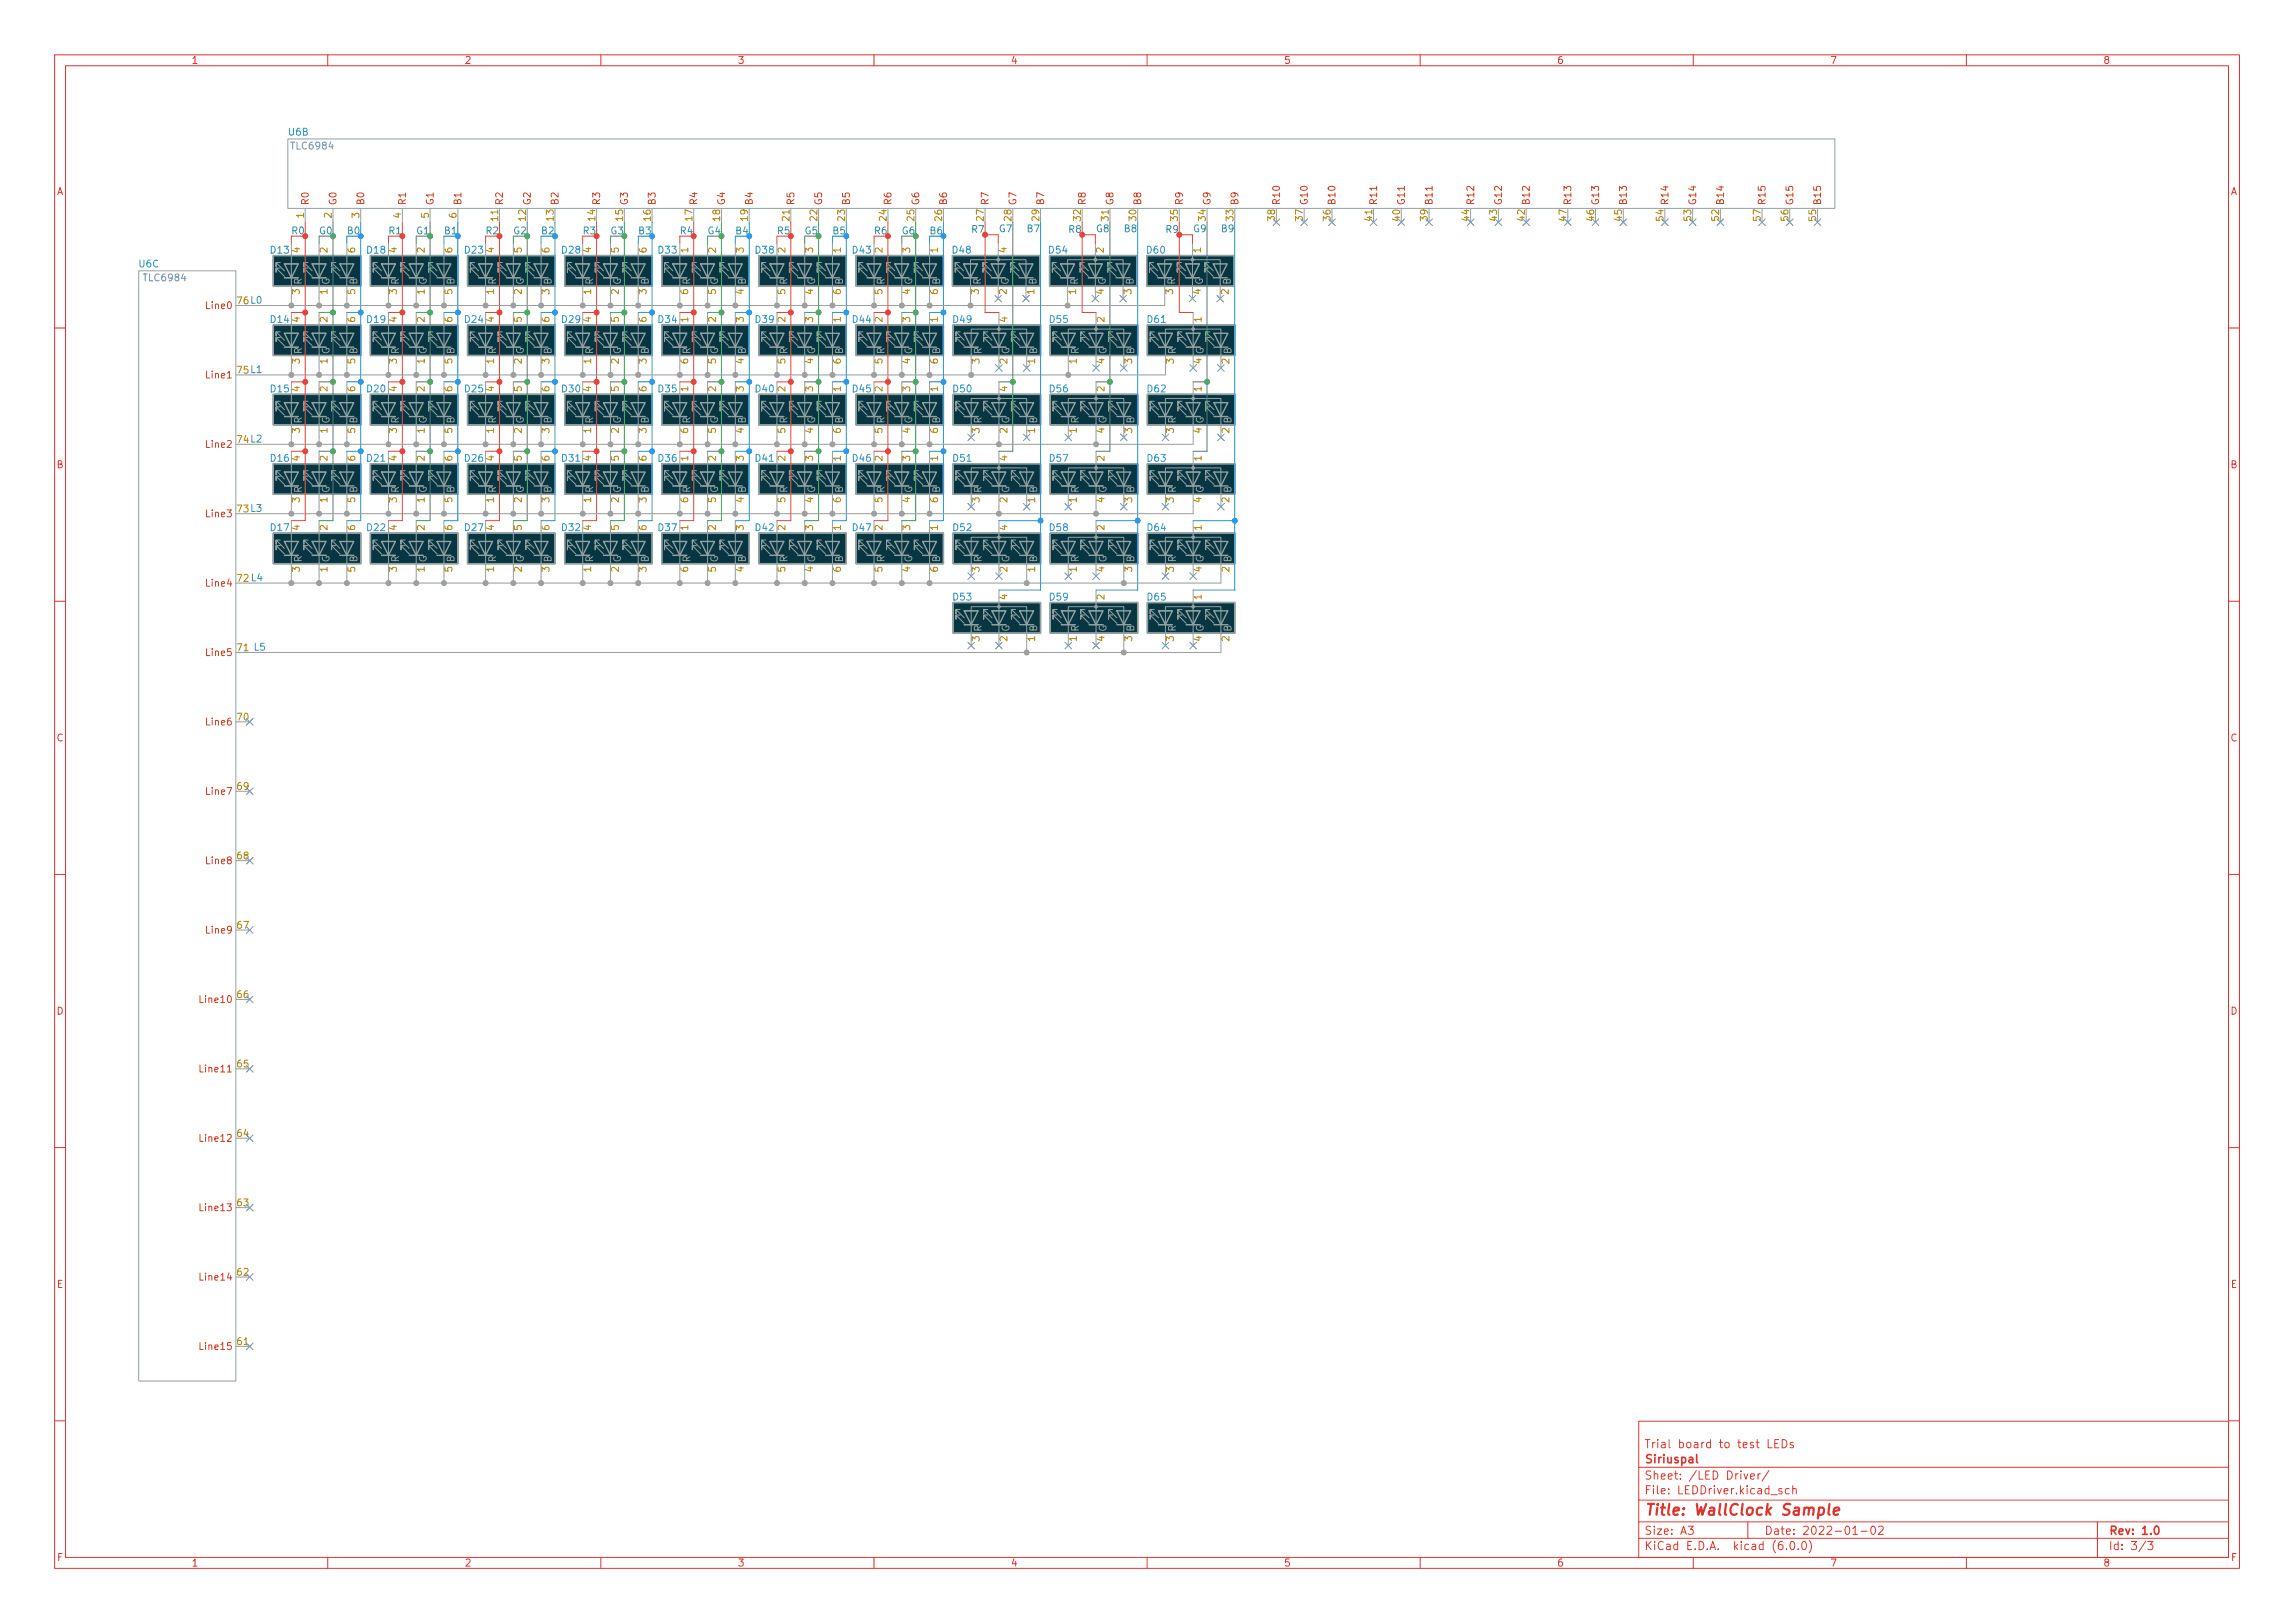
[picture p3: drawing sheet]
<svg xmlns="http://www.w3.org/2000/svg" width="420mm" height="297mm" viewBox="0 0 420 297" stroke-linecap="round" stroke-linejoin="round" font-family="sans-serif">
<defs><g id="words">
<text font-size="2.8" fill="#dc322f" x="301" y="277.3">Title: WallClock Sample</text>
<g font-size="2.1" fill="#dc322f">
<text x="301" y="267.8">Siriuspal</text>
<text x="301" y="265">Trial board to test LEDs</text>
<text x="301" y="273.5">File: LEDDriver.kicad_sch</text>
<text x="301" y="270.8">Sheet: /LED Driver/</text>
<text x="301" y="280.9">Size: A3</text>
<text x="323" y="280.9">Date: 2022-01-02</text>
<text x="386" y="280.9">Rev: 1.0</text>
<text x="301" y="283.7">KiCad E.D.A. kicad (6.0.0)</text>
<text x="386" y="283.7">Id: 3/3</text>
</g>
<g font-size="1.8" fill="#dc322f">
<text x="35" y="11.7">1</text>
<text x="85" y="11.7">2</text>
<text x="135" y="11.7">3</text>
<text x="185" y="11.7">4</text>
<text x="235" y="11.7">5</text>
<text x="285" y="11.7">6</text>
<text x="335" y="11.7">7</text>
<text x="385" y="11.7">8</text>
<text x="10.3" y="35.7">A</text>
<text x="408.3" y="35.7">A</text>
<text x="10.3" y="85.7">B</text>
<text x="408.3" y="85.7">B</text>
<text x="10.3" y="135.7">C</text>
<text x="408.3" y="135.7">C</text>
<text x="10.3" y="185.7">D</text>
<text x="408.3" y="185.7">D</text>
<text x="10.4" y="235.7">E</text>
<text x="408.4" y="235.7">E</text>
<text x="10.4" y="285.7">F</text>
<text x="35" y="286.7">1</text>
<text x="85" y="286.7">2</text>
<text x="135" y="286.7">3</text>
<text x="185" y="286.7">4</text>
<text x="235" y="286.7">5</text>
<text x="285" y="286.7">6</text>
<text x="335" y="286.7">7</text>
<text x="385" y="286.7">8</text>
<text x="408.4" y="285.7">F</text>
</g>
<g font-size="1.8" fill="#268bd2">
<text x="52.8" y="24.8">U6B</text>
<text x="49.6" y="46.4">D13</text>
<text x="67.2" y="46.4">D18</text>
<text x="85.1" y="46.4">D23</text>
<text x="102.9" y="46.4">D28</text>
<text x="120.6" y="46.4">D33</text>
<text x="138.4" y="46.4">D38</text>
<text x="156.1" y="46.4">D43</text>
<text x="174.4" y="46.4">D48</text>
<text x="192.1" y="46.4">D54</text>
<text x="210" y="46.4">D60</text>
<text x="25.5" y="48.9">U6C</text>
<text x="49.6" y="59.1">D14</text>
<text x="67.2" y="59.1">D19</text>
<text x="85.1" y="59.1">D24</text>
<text x="102.9" y="59.1">D29</text>
<text x="120.6" y="59.1">D34</text>
<text x="138.4" y="59.1">D39</text>
<text x="156.1" y="59.1">D44</text>
<text x="174.5" y="59.1">D49</text>
<text x="192.2" y="59.1">D55</text>
<text x="210.1" y="59.1">D61</text>
<text x="49.6" y="71.8">D15</text>
<text x="67.2" y="71.8">D20</text>
<text x="85.1" y="71.8">D25</text>
<text x="102.9" y="71.8">D30</text>
<text x="120.6" y="71.8">D35</text>
<text x="138.4" y="71.8">D40</text>
<text x="156.1" y="71.8">D45</text>
<text x="174.5" y="71.8">D50</text>
<text x="192.2" y="71.8">D56</text>
<text x="210.1" y="71.8">D62</text>
<text x="49.6" y="84.5">D16</text>
<text x="67.2" y="84.5">D21</text>
<text x="85.1" y="84.5">D26</text>
<text x="102.9" y="84.5">D31</text>
<text x="120.6" y="84.5">D36</text>
<text x="138.4" y="84.5">D41</text>
<text x="156.1" y="84.5">D46</text>
<text x="174.5" y="84.5">D51</text>
<text x="192.2" y="84.5">D57</text>
<text x="210.1" y="84.5">D63</text>
<text x="49.6" y="97.2">D17</text>
<text x="67.2" y="97.2">D22</text>
<text x="85.1" y="97.2">D27</text>
<text x="102.9" y="97.2">D32</text>
<text x="120.6" y="97.2">D37</text>
<text x="138.4" y="97.2">D42</text>
<text x="156.1" y="97.2">D47</text>
<text x="174.5" y="97.2">D52</text>
<text x="192.2" y="97.2">D58</text>
<text x="210.1" y="97.2">D64</text>
<text x="174.5" y="109.9">D53</text>
<text x="192.2" y="109.9">D59</text>
<text x="210.1" y="109.9">D65</text>
</g>
<g font-size="1.8" fill="#6c71c4">
<text x="53.5" y="27.3">TLC6984</text>
<text x="26.5" y="51.5">TLC6984</text>
</g>
<g font-size="1.8" fill="#b58900">
<text x="55.6" y="39.9" transform="rotate(-90 55.6 39.9)">1</text>
<text x="60.7" y="39.9" transform="rotate(-90 60.7 39.9)">2</text>
<text x="65.8" y="39.9" transform="rotate(-90 65.8 39.9)">3</text>
<text x="73.4" y="39.9" transform="rotate(-90 73.4 39.9)">4</text>
<text x="78.5" y="39.9" transform="rotate(-90 78.5 39.9)">5</text>
<text x="83.6" y="39.9" transform="rotate(-90 83.6 39.9)">6</text>
<text x="91.2" y="40.4" transform="rotate(-90 91.2 40.4)">11</text>
<text x="96.3" y="40.4" transform="rotate(-90 96.3 40.4)">12</text>
<text x="101.3" y="40.4" transform="rotate(-90 101.3 40.4)">13</text>
<text x="109" y="40.4" transform="rotate(-90 109 40.4)">14</text>
<text x="114" y="40.4" transform="rotate(-90 114 40.4)">15</text>
<text x="119.1" y="40.4" transform="rotate(-90 119.1 40.4)">16</text>
<text x="126.7" y="40.4" transform="rotate(-90 126.7 40.4)">17</text>
<text x="131.8" y="40.4" transform="rotate(-90 131.8 40.4)">18</text>
<text x="136.9" y="40.4" transform="rotate(-90 136.9 40.4)">19</text>
<text x="144.5" y="40.4" transform="rotate(-90 144.5 40.4)">21</text>
<text x="149.6" y="40.4" transform="rotate(-90 149.6 40.4)">22</text>
<text x="154.7" y="40.4" transform="rotate(-90 154.7 40.4)">23</text>
<text x="162.3" y="40.4" transform="rotate(-90 162.3 40.4)">24</text>
<text x="167.4" y="40.4" transform="rotate(-90 167.4 40.4)">25</text>
<text x="172.5" y="40.4" transform="rotate(-90 172.5 40.4)">26</text>
<text x="180.1" y="40.4" transform="rotate(-90 180.1 40.4)">27</text>
<text x="185.2" y="40.4" transform="rotate(-90 185.2 40.4)">28</text>
<text x="190.2" y="40.4" transform="rotate(-90 190.2 40.4)">29</text>
<text x="197.9" y="40.4" transform="rotate(-90 197.9 40.4)">32</text>
<text x="202.9" y="40.4" transform="rotate(-90 202.9 40.4)">31</text>
<text x="208" y="40.4" transform="rotate(-90 208 40.4)">30</text>
<text x="215.6" y="40.4" transform="rotate(-90 215.6 40.4)">35</text>
<text x="220.7" y="40.4" transform="rotate(-90 220.7 40.4)">34</text>
<text x="225.8" y="40.4" transform="rotate(-90 225.8 40.4)">33</text>
<text x="233.4" y="40.4" transform="rotate(-90 233.4 40.4)">38</text>
<text x="238.5" y="40.4" transform="rotate(-90 238.5 40.4)">37</text>
<text x="243.6" y="40.4" transform="rotate(-90 243.6 40.4)">36</text>
<text x="251.2" y="40.4" transform="rotate(-90 251.2 40.4)">41</text>
<text x="256.3" y="40.4" transform="rotate(-90 256.3 40.4)">40</text>
<text x="261.4" y="40.4" transform="rotate(-90 261.4 40.4)">39</text>
<text x="269" y="40.4" transform="rotate(-90 269 40.4)">44</text>
<text x="274.1" y="40.4" transform="rotate(-90 274.1 40.4)">43</text>
<text x="279.1" y="40.4" transform="rotate(-90 279.1 40.4)">42</text>
<text x="286.8" y="40.4" transform="rotate(-90 286.8 40.4)">47</text>
<text x="291.8" y="40.4" transform="rotate(-90 291.8 40.4)">46</text>
<text x="296.9" y="40.4" transform="rotate(-90 296.9 40.4)">45</text>
<text x="304.5" y="40.4" transform="rotate(-90 304.5 40.4)">54</text>
<text x="309.6" y="40.4" transform="rotate(-90 309.6 40.4)">53</text>
<text x="314.7" y="40.4" transform="rotate(-90 314.7 40.4)">52</text>
<text x="322.3" y="40.4" transform="rotate(-90 322.3 40.4)">57</text>
<text x="327.4" y="40.4" transform="rotate(-90 327.4 40.4)">56</text>
<text x="332.5" y="40.4" transform="rotate(-90 332.5 40.4)">55</text>
<text x="54.9" y="46.2" transform="rotate(-90 54.9 46.2)">4</text>
<text x="59.9" y="46.2" transform="rotate(-90 59.9 46.2)">2</text>
<text x="65" y="46.2" transform="rotate(-90 65 46.2)">6</text>
<text x="72.6" y="46.2" transform="rotate(-90 72.6 46.2)">4</text>
<text x="77.7" y="46.2" transform="rotate(-90 77.7 46.2)">2</text>
<text x="82.8" y="46.2" transform="rotate(-90 82.8 46.2)">6</text>
<text x="90.4" y="46.2" transform="rotate(-90 90.4 46.2)">4</text>
<text x="95.5" y="46.2" transform="rotate(-90 95.5 46.2)">5</text>
<text x="100.6" y="46.2" transform="rotate(-90 100.6 46.2)">6</text>
<text x="108.2" y="46.2" transform="rotate(-90 108.2 46.2)">4</text>
<text x="113.3" y="46.2" transform="rotate(-90 113.3 46.2)">5</text>
<text x="118.4" y="46.2" transform="rotate(-90 118.4 46.2)">6</text>
<text x="126" y="46.2" transform="rotate(-90 126 46.2)">1</text>
<text x="131.1" y="46.2" transform="rotate(-90 131.1 46.2)">2</text>
<text x="136.1" y="46.2" transform="rotate(-90 136.1 46.2)">3</text>
<text x="143.8" y="46.2" transform="rotate(-90 143.8 46.2)">2</text>
<text x="148.8" y="46.2" transform="rotate(-90 148.8 46.2)">3</text>
<text x="153.9" y="46.2" transform="rotate(-90 153.9 46.2)">1</text>
<text x="161.5" y="46.2" transform="rotate(-90 161.5 46.2)">2</text>
<text x="166.6" y="46.2" transform="rotate(-90 166.6 46.2)">3</text>
<text x="171.7" y="46.2" transform="rotate(-90 171.7 46.2)">1</text>
<text x="184.3" y="46.2" transform="rotate(-90 184.3 46.2)">4</text>
<text x="202.1" y="46.2" transform="rotate(-90 202.1 46.2)">2</text>
<text x="219.8" y="46.2" transform="rotate(-90 219.8 46.2)">1</text>
<text x="54.9" y="53.9" transform="rotate(-90 54.9 53.9)">3</text>
<text x="59.9" y="53.9" transform="rotate(-90 59.9 53.9)">1</text>
<text x="65" y="53.9" transform="rotate(-90 65 53.9)">5</text>
<text x="72.6" y="53.9" transform="rotate(-90 72.6 53.9)">3</text>
<text x="77.7" y="53.9" transform="rotate(-90 77.7 53.9)">1</text>
<text x="82.8" y="53.9" transform="rotate(-90 82.8 53.9)">5</text>
<text x="90.4" y="53.9" transform="rotate(-90 90.4 53.9)">1</text>
<text x="95.5" y="53.9" transform="rotate(-90 95.5 53.9)">2</text>
<text x="100.6" y="53.9" transform="rotate(-90 100.6 53.9)">3</text>
<text x="108.2" y="53.9" transform="rotate(-90 108.2 53.9)">1</text>
<text x="113.3" y="53.9" transform="rotate(-90 113.3 53.9)">2</text>
<text x="118.4" y="53.9" transform="rotate(-90 118.4 53.9)">3</text>
<text x="126" y="53.9" transform="rotate(-90 126 53.9)">6</text>
<text x="131.1" y="53.9" transform="rotate(-90 131.1 53.9)">5</text>
<text x="136.1" y="53.9" transform="rotate(-90 136.1 53.9)">4</text>
<text x="143.8" y="53.9" transform="rotate(-90 143.8 53.9)">5</text>
<text x="148.8" y="53.9" transform="rotate(-90 148.8 53.9)">4</text>
<text x="153.9" y="53.9" transform="rotate(-90 153.9 53.9)">6</text>
<text x="161.5" y="53.9" transform="rotate(-90 161.5 53.9)">5</text>
<text x="166.6" y="53.9" transform="rotate(-90 166.6 53.9)">4</text>
<text x="171.7" y="53.9" transform="rotate(-90 171.7 53.9)">6</text>
<text x="179.2" y="53.9" transform="rotate(-90 179.2 53.9)">3</text>
<text x="184.3" y="53.9" transform="rotate(-90 184.3 53.9)">2</text>
<text x="189.4" y="53.9" transform="rotate(-90 189.4 53.9)">1</text>
<text x="197" y="53.9" transform="rotate(-90 197 53.9)">1</text>
<text x="202.1" y="53.9" transform="rotate(-90 202.1 53.9)">4</text>
<text x="207.1" y="53.9" transform="rotate(-90 207.1 53.9)">3</text>
<text x="214.8" y="53.9" transform="rotate(-90 214.8 53.9)">3</text>
<text x="219.8" y="53.9" transform="rotate(-90 219.8 53.9)">4</text>
<text x="224.9" y="53.9" transform="rotate(-90 224.9 53.9)">2</text>
<text x="54.9" y="58.9" transform="rotate(-90 54.9 58.9)">4</text>
<text x="59.9" y="58.9" transform="rotate(-90 59.9 58.9)">2</text>
<text x="65" y="58.9" transform="rotate(-90 65 58.9)">6</text>
<text x="72.6" y="58.9" transform="rotate(-90 72.6 58.9)">4</text>
<text x="77.7" y="58.9" transform="rotate(-90 77.7 58.9)">2</text>
<text x="82.8" y="58.9" transform="rotate(-90 82.8 58.9)">6</text>
<text x="90.4" y="58.9" transform="rotate(-90 90.4 58.9)">4</text>
<text x="95.5" y="58.9" transform="rotate(-90 95.5 58.9)">5</text>
<text x="100.6" y="58.9" transform="rotate(-90 100.6 58.9)">6</text>
<text x="108.2" y="58.9" transform="rotate(-90 108.2 58.9)">4</text>
<text x="113.3" y="58.9" transform="rotate(-90 113.3 58.9)">5</text>
<text x="118.4" y="58.9" transform="rotate(-90 118.4 58.9)">6</text>
<text x="126" y="58.9" transform="rotate(-90 126 58.9)">1</text>
<text x="131.1" y="58.9" transform="rotate(-90 131.1 58.9)">2</text>
<text x="136.1" y="58.9" transform="rotate(-90 136.1 58.9)">3</text>
<text x="143.8" y="58.9" transform="rotate(-90 143.8 58.9)">2</text>
<text x="148.8" y="58.9" transform="rotate(-90 148.8 58.9)">3</text>
<text x="153.9" y="58.9" transform="rotate(-90 153.9 58.9)">1</text>
<text x="161.5" y="58.9" transform="rotate(-90 161.5 58.9)">2</text>
<text x="166.6" y="58.9" transform="rotate(-90 166.6 58.9)">3</text>
<text x="171.7" y="58.9" transform="rotate(-90 171.7 58.9)">1</text>
<text x="184.4" y="58.9" transform="rotate(-90 184.4 58.9)">4</text>
<text x="202.2" y="58.9" transform="rotate(-90 202.2 58.9)">2</text>
<text x="220" y="58.9" transform="rotate(-90 220 58.9)">1</text>
<text x="54.9" y="71.6" transform="rotate(-90 54.9 71.6)">4</text>
<text x="54.9" y="66.6" transform="rotate(-90 54.9 66.6)">3</text>
<text x="59.9" y="71.6" transform="rotate(-90 59.9 71.6)">2</text>
<text x="59.9" y="66.6" transform="rotate(-90 59.9 66.6)">1</text>
<text x="65" y="71.6" transform="rotate(-90 65 71.6)">6</text>
<text x="65" y="66.6" transform="rotate(-90 65 66.6)">5</text>
<text x="72.6" y="71.6" transform="rotate(-90 72.6 71.6)">4</text>
<text x="72.6" y="66.6" transform="rotate(-90 72.6 66.6)">3</text>
<text x="77.7" y="71.6" transform="rotate(-90 77.7 71.6)">2</text>
<text x="77.7" y="66.6" transform="rotate(-90 77.7 66.6)">1</text>
<text x="82.8" y="71.6" transform="rotate(-90 82.8 71.6)">6</text>
<text x="82.8" y="66.6" transform="rotate(-90 82.8 66.6)">5</text>
<text x="90.4" y="71.6" transform="rotate(-90 90.4 71.6)">4</text>
<text x="90.4" y="66.6" transform="rotate(-90 90.4 66.6)">1</text>
<text x="95.5" y="71.6" transform="rotate(-90 95.5 71.6)">5</text>
<text x="95.5" y="66.6" transform="rotate(-90 95.5 66.6)">2</text>
<text x="100.6" y="71.6" transform="rotate(-90 100.6 71.6)">6</text>
<text x="100.6" y="66.6" transform="rotate(-90 100.6 66.6)">3</text>
<text x="108.2" y="71.6" transform="rotate(-90 108.2 71.6)">4</text>
<text x="108.2" y="66.6" transform="rotate(-90 108.2 66.6)">1</text>
<text x="113.3" y="71.6" transform="rotate(-90 113.3 71.6)">5</text>
<text x="113.3" y="66.6" transform="rotate(-90 113.3 66.6)">2</text>
<text x="118.4" y="71.6" transform="rotate(-90 118.4 71.6)">6</text>
<text x="118.4" y="66.6" transform="rotate(-90 118.4 66.6)">3</text>
<text x="126" y="71.6" transform="rotate(-90 126 71.6)">1</text>
<text x="126" y="66.6" transform="rotate(-90 126 66.6)">6</text>
<text x="131.1" y="71.6" transform="rotate(-90 131.1 71.6)">2</text>
<text x="131.1" y="66.6" transform="rotate(-90 131.1 66.6)">5</text>
<text x="136.1" y="71.6" transform="rotate(-90 136.1 71.6)">3</text>
<text x="136.1" y="66.6" transform="rotate(-90 136.1 66.6)">4</text>
<text x="143.8" y="71.6" transform="rotate(-90 143.8 71.6)">2</text>
<text x="143.8" y="66.6" transform="rotate(-90 143.8 66.6)">5</text>
<text x="148.8" y="71.6" transform="rotate(-90 148.8 71.6)">3</text>
<text x="148.8" y="66.6" transform="rotate(-90 148.8 66.6)">4</text>
<text x="153.9" y="71.6" transform="rotate(-90 153.9 71.6)">1</text>
<text x="153.9" y="66.6" transform="rotate(-90 153.9 66.6)">6</text>
<text x="161.5" y="71.6" transform="rotate(-90 161.5 71.6)">2</text>
<text x="161.5" y="66.6" transform="rotate(-90 161.5 66.6)">5</text>
<text x="166.6" y="71.6" transform="rotate(-90 166.6 71.6)">3</text>
<text x="166.6" y="66.6" transform="rotate(-90 166.6 66.6)">4</text>
<text x="171.7" y="71.6" transform="rotate(-90 171.7 71.6)">1</text>
<text x="171.7" y="66.6" transform="rotate(-90 171.7 66.6)">6</text>
<text x="179.3" y="66.6" transform="rotate(-90 179.3 66.6)">3</text>
<text x="184.4" y="71.6" transform="rotate(-90 184.4 71.6)">4</text>
<text x="184.4" y="66.6" transform="rotate(-90 184.4 66.6)">2</text>
<text x="189.5" y="66.6" transform="rotate(-90 189.5 66.6)">1</text>
<text x="197.1" y="66.6" transform="rotate(-90 197.1 66.6)">1</text>
<text x="202.2" y="71.6" transform="rotate(-90 202.2 71.6)">2</text>
<text x="202.2" y="66.6" transform="rotate(-90 202.2 66.6)">4</text>
<text x="207.3" y="66.6" transform="rotate(-90 207.3 66.6)">3</text>
<text x="214.9" y="66.6" transform="rotate(-90 214.9 66.6)">3</text>
<text x="220" y="71.6" transform="rotate(-90 220 71.6)">1</text>
<text x="220" y="66.6" transform="rotate(-90 220 66.6)">4</text>
<text x="225" y="66.6" transform="rotate(-90 225 66.6)">2</text>
<text x="54.9" y="79.3" transform="rotate(-90 54.9 79.3)">3</text>
<text x="59.9" y="79.3" transform="rotate(-90 59.9 79.3)">1</text>
<text x="65" y="79.3" transform="rotate(-90 65 79.3)">5</text>
<text x="72.6" y="79.3" transform="rotate(-90 72.6 79.3)">3</text>
<text x="77.7" y="79.3" transform="rotate(-90 77.7 79.3)">1</text>
<text x="82.8" y="79.3" transform="rotate(-90 82.8 79.3)">5</text>
<text x="90.4" y="79.3" transform="rotate(-90 90.4 79.3)">1</text>
<text x="95.5" y="79.3" transform="rotate(-90 95.5 79.3)">2</text>
<text x="100.6" y="79.3" transform="rotate(-90 100.6 79.3)">3</text>
<text x="108.2" y="79.3" transform="rotate(-90 108.2 79.3)">1</text>
<text x="113.3" y="79.3" transform="rotate(-90 113.3 79.3)">2</text>
<text x="118.4" y="79.3" transform="rotate(-90 118.4 79.3)">3</text>
<text x="126" y="79.3" transform="rotate(-90 126 79.3)">6</text>
<text x="131.1" y="79.3" transform="rotate(-90 131.1 79.3)">5</text>
<text x="136.1" y="79.3" transform="rotate(-90 136.1 79.3)">4</text>
<text x="143.8" y="79.3" transform="rotate(-90 143.8 79.3)">5</text>
<text x="148.8" y="79.3" transform="rotate(-90 148.8 79.3)">4</text>
<text x="153.9" y="79.3" transform="rotate(-90 153.9 79.3)">6</text>
<text x="161.5" y="79.3" transform="rotate(-90 161.5 79.3)">5</text>
<text x="166.6" y="79.3" transform="rotate(-90 166.6 79.3)">4</text>
<text x="171.7" y="79.3" transform="rotate(-90 171.7 79.3)">6</text>
<text x="179.3" y="79.3" transform="rotate(-90 179.3 79.3)">3</text>
<text x="184.4" y="79.3" transform="rotate(-90 184.4 79.3)">2</text>
<text x="189.5" y="79.3" transform="rotate(-90 189.5 79.3)">1</text>
<text x="197.1" y="79.3" transform="rotate(-90 197.1 79.3)">1</text>
<text x="202.2" y="79.3" transform="rotate(-90 202.2 79.3)">4</text>
<text x="207.3" y="79.3" transform="rotate(-90 207.3 79.3)">3</text>
<text x="214.9" y="79.3" transform="rotate(-90 214.9 79.3)">3</text>
<text x="220" y="79.3" transform="rotate(-90 220 79.3)">4</text>
<text x="225" y="79.3" transform="rotate(-90 225 79.3)">2</text>
<text x="54.9" y="84.3" transform="rotate(-90 54.9 84.3)">4</text>
<text x="59.9" y="84.3" transform="rotate(-90 59.9 84.3)">2</text>
<text x="65" y="84.3" transform="rotate(-90 65 84.3)">6</text>
<text x="72.6" y="84.3" transform="rotate(-90 72.6 84.3)">4</text>
<text x="77.7" y="84.3" transform="rotate(-90 77.7 84.3)">2</text>
<text x="82.8" y="84.3" transform="rotate(-90 82.8 84.3)">6</text>
<text x="90.4" y="84.3" transform="rotate(-90 90.4 84.3)">4</text>
<text x="95.5" y="84.3" transform="rotate(-90 95.5 84.3)">5</text>
<text x="100.6" y="84.3" transform="rotate(-90 100.6 84.3)">6</text>
<text x="108.2" y="84.3" transform="rotate(-90 108.2 84.3)">4</text>
<text x="113.3" y="84.3" transform="rotate(-90 113.3 84.3)">5</text>
<text x="118.4" y="84.3" transform="rotate(-90 118.4 84.3)">6</text>
<text x="126" y="84.3" transform="rotate(-90 126 84.3)">1</text>
<text x="131.1" y="84.3" transform="rotate(-90 131.1 84.3)">2</text>
<text x="136.1" y="84.3" transform="rotate(-90 136.1 84.3)">3</text>
<text x="143.8" y="84.3" transform="rotate(-90 143.8 84.3)">2</text>
<text x="148.8" y="84.3" transform="rotate(-90 148.8 84.3)">3</text>
<text x="153.9" y="84.3" transform="rotate(-90 153.9 84.3)">1</text>
<text x="161.5" y="84.3" transform="rotate(-90 161.5 84.3)">2</text>
<text x="166.6" y="84.3" transform="rotate(-90 166.6 84.3)">3</text>
<text x="171.7" y="84.3" transform="rotate(-90 171.7 84.3)">1</text>
<text x="184.4" y="84.3" transform="rotate(-90 184.4 84.3)">4</text>
<text x="202.2" y="84.3" transform="rotate(-90 202.2 84.3)">2</text>
<text x="220" y="84.3" transform="rotate(-90 220 84.3)">1</text>
<text x="54.9" y="92" transform="rotate(-90 54.9 92)">3</text>
<text x="59.9" y="92" transform="rotate(-90 59.9 92)">1</text>
<text x="65" y="92" transform="rotate(-90 65 92)">5</text>
<text x="72.6" y="92" transform="rotate(-90 72.6 92)">3</text>
<text x="77.7" y="92" transform="rotate(-90 77.7 92)">1</text>
<text x="82.8" y="92" transform="rotate(-90 82.8 92)">5</text>
<text x="90.4" y="92" transform="rotate(-90 90.4 92)">1</text>
<text x="95.5" y="92" transform="rotate(-90 95.5 92)">2</text>
<text x="100.6" y="92" transform="rotate(-90 100.6 92)">3</text>
<text x="108.2" y="92" transform="rotate(-90 108.2 92)">1</text>
<text x="113.3" y="92" transform="rotate(-90 113.3 92)">2</text>
<text x="118.4" y="92" transform="rotate(-90 118.4 92)">3</text>
<text x="126" y="92" transform="rotate(-90 126 92)">6</text>
<text x="131.1" y="92" transform="rotate(-90 131.1 92)">5</text>
<text x="136.1" y="92" transform="rotate(-90 136.1 92)">4</text>
<text x="143.8" y="92" transform="rotate(-90 143.8 92)">5</text>
<text x="148.8" y="92" transform="rotate(-90 148.8 92)">4</text>
<text x="153.9" y="92" transform="rotate(-90 153.9 92)">6</text>
<text x="161.5" y="92" transform="rotate(-90 161.5 92)">5</text>
<text x="166.6" y="92" transform="rotate(-90 166.6 92)">4</text>
<text x="171.7" y="92" transform="rotate(-90 171.7 92)">6</text>
<text x="179.3" y="92" transform="rotate(-90 179.3 92)">3</text>
<text x="184.4" y="92" transform="rotate(-90 184.4 92)">2</text>
<text x="189.5" y="92" transform="rotate(-90 189.5 92)">1</text>
<text x="197.1" y="92" transform="rotate(-90 197.1 92)">1</text>
<text x="202.2" y="92" transform="rotate(-90 202.2 92)">4</text>
<text x="207.3" y="92" transform="rotate(-90 207.3 92)">3</text>
<text x="214.9" y="92" transform="rotate(-90 214.9 92)">3</text>
<text x="220" y="92" transform="rotate(-90 220 92)">4</text>
<text x="225" y="92" transform="rotate(-90 225 92)">2</text>
<text x="54.9" y="97" transform="rotate(-90 54.9 97)">4</text>
<text x="59.9" y="97" transform="rotate(-90 59.9 97)">2</text>
<text x="65" y="97" transform="rotate(-90 65 97)">6</text>
<text x="72.6" y="97" transform="rotate(-90 72.6 97)">4</text>
<text x="77.7" y="97" transform="rotate(-90 77.7 97)">2</text>
<text x="82.8" y="97" transform="rotate(-90 82.8 97)">6</text>
<text x="90.4" y="97" transform="rotate(-90 90.4 97)">4</text>
<text x="95.5" y="97" transform="rotate(-90 95.5 97)">5</text>
<text x="100.6" y="97" transform="rotate(-90 100.6 97)">6</text>
<text x="108.2" y="97" transform="rotate(-90 108.2 97)">4</text>
<text x="113.3" y="97" transform="rotate(-90 113.3 97)">5</text>
<text x="118.4" y="97" transform="rotate(-90 118.4 97)">6</text>
<text x="126" y="97" transform="rotate(-90 126 97)">1</text>
<text x="131.1" y="97" transform="rotate(-90 131.1 97)">2</text>
<text x="136.1" y="97" transform="rotate(-90 136.1 97)">3</text>
<text x="143.8" y="97" transform="rotate(-90 143.8 97)">2</text>
<text x="148.8" y="97" transform="rotate(-90 148.8 97)">3</text>
<text x="153.9" y="97" transform="rotate(-90 153.9 97)">1</text>
<text x="161.5" y="97" transform="rotate(-90 161.5 97)">2</text>
<text x="166.6" y="97" transform="rotate(-90 166.6 97)">3</text>
<text x="171.7" y="97" transform="rotate(-90 171.7 97)">1</text>
<text x="184.4" y="97" transform="rotate(-90 184.4 97)">4</text>
<text x="202.2" y="97" transform="rotate(-90 202.2 97)">2</text>
<text x="220" y="97" transform="rotate(-90 220 97)">1</text>
<text x="54.9" y="104.7" transform="rotate(-90 54.9 104.7)">3</text>
<text x="59.9" y="104.7" transform="rotate(-90 59.9 104.7)">1</text>
<text x="65" y="104.7" transform="rotate(-90 65 104.7)">5</text>
<text x="72.6" y="104.7" transform="rotate(-90 72.6 104.7)">3</text>
<text x="77.7" y="104.7" transform="rotate(-90 77.7 104.7)">1</text>
<text x="82.8" y="104.7" transform="rotate(-90 82.8 104.7)">5</text>
<text x="90.4" y="104.7" transform="rotate(-90 90.4 104.7)">1</text>
<text x="95.5" y="104.7" transform="rotate(-90 95.5 104.7)">2</text>
<text x="100.6" y="104.7" transform="rotate(-90 100.6 104.7)">3</text>
<text x="108.2" y="104.7" transform="rotate(-90 108.2 104.7)">1</text>
<text x="113.3" y="104.7" transform="rotate(-90 113.3 104.7)">2</text>
<text x="118.4" y="104.7" transform="rotate(-90 118.4 104.7)">3</text>
<text x="126" y="104.7" transform="rotate(-90 126 104.7)">6</text>
<text x="131.1" y="104.7" transform="rotate(-90 131.1 104.7)">5</text>
<text x="136.1" y="104.7" transform="rotate(-90 136.1 104.7)">4</text>
<text x="143.8" y="104.7" transform="rotate(-90 143.8 104.7)">5</text>
<text x="148.8" y="104.7" transform="rotate(-90 148.8 104.7)">4</text>
<text x="153.9" y="104.7" transform="rotate(-90 153.9 104.7)">6</text>
<text x="161.5" y="104.7" transform="rotate(-90 161.5 104.7)">5</text>
<text x="166.6" y="104.7" transform="rotate(-90 166.6 104.7)">4</text>
<text x="171.7" y="104.7" transform="rotate(-90 171.7 104.7)">6</text>
<text x="179.3" y="104.7" transform="rotate(-90 179.3 104.7)">3</text>
<text x="184.4" y="104.7" transform="rotate(-90 184.4 104.7)">2</text>
<text x="189.5" y="104.7" transform="rotate(-90 189.5 104.7)">1</text>
<text x="197.1" y="104.7" transform="rotate(-90 197.1 104.7)">1</text>
<text x="202.2" y="104.7" transform="rotate(-90 202.2 104.7)">4</text>
<text x="207.3" y="104.7" transform="rotate(-90 207.3 104.7)">3</text>
<text x="214.9" y="104.7" transform="rotate(-90 214.9 104.7)">3</text>
<text x="220" y="104.7" transform="rotate(-90 220 104.7)">4</text>
<text x="225" y="104.7" transform="rotate(-90 225 104.7)">2</text>
<text x="184.4" y="109.7" transform="rotate(-90 184.4 109.7)">4</text>
<text x="202.2" y="109.7" transform="rotate(-90 202.2 109.7)">2</text>
<text x="220" y="109.7" transform="rotate(-90 220 109.7)">1</text>
<text x="179.3" y="117.4" transform="rotate(-90 179.3 117.4)">3</text>
<text x="184.4" y="117.4" transform="rotate(-90 184.4 117.4)">2</text>
<text x="189.5" y="117.4" transform="rotate(-90 189.5 117.4)">1</text>
<text x="197.1" y="117.4" transform="rotate(-90 197.1 117.4)">1</text>
<text x="202.2" y="117.4" transform="rotate(-90 202.2 117.4)">4</text>
<text x="207.3" y="117.4" transform="rotate(-90 207.3 117.4)">3</text>
<text x="214.9" y="117.4" transform="rotate(-90 214.9 117.4)">3</text>
<text x="220" y="117.4" transform="rotate(-90 220 117.4)">4</text>
<text x="225" y="117.4" transform="rotate(-90 225 117.4)">2</text>
<text x="43.5" y="131.9">70</text>
<text x="43.5" y="144.6">69</text>
<text x="43.5" y="157.3">68</text>
<text x="43.5" y="170">67</text>
<text x="43.5" y="182.7">66</text>
<text x="43.5" y="195.4">65</text>
<text x="43.5" y="208.1">64</text>
<text x="43.5" y="220.8">63</text>
<text x="43.5" y="233.5">62</text>
<text x="43.5" y="246.2">61</text>
</g>
<g font-size="1.8" fill="#cb4b16">
<text x="56.5" y="37.6" transform="rotate(-90 56.5 37.6)">R0</text>
<text x="61.6" y="37.6" transform="rotate(-90 61.6 37.6)">G0</text>
<text x="66.7" y="37.6" transform="rotate(-90 66.7 37.6)">B0</text>
<text x="74.3" y="37.6" transform="rotate(-90 74.3 37.6)">R1</text>
<text x="79.4" y="37.6" transform="rotate(-90 79.4 37.6)">G1</text>
<text x="84.5" y="37.6" transform="rotate(-90 84.5 37.6)">B1</text>
<text x="92.1" y="37.6" transform="rotate(-90 92.1 37.6)">R2</text>
<text x="97.2" y="37.6" transform="rotate(-90 97.2 37.6)">G2</text>
<text x="102.2" y="37.6" transform="rotate(-90 102.2 37.6)">B2</text>
<text x="109.9" y="37.6" transform="rotate(-90 109.9 37.6)">R3</text>
<text x="114.9" y="37.6" transform="rotate(-90 114.9 37.6)">G3</text>
<text x="120" y="37.6" transform="rotate(-90 120 37.6)">B3</text>
<text x="127.6" y="37.6" transform="rotate(-90 127.6 37.6)">R4</text>
<text x="132.7" y="37.6" transform="rotate(-90 132.7 37.6)">G4</text>
<text x="137.8" y="37.6" transform="rotate(-90 137.8 37.6)">B4</text>
<text x="145.4" y="37.6" transform="rotate(-90 145.4 37.6)">R5</text>
<text x="150.5" y="37.6" transform="rotate(-90 150.5 37.6)">G5</text>
<text x="155.6" y="37.6" transform="rotate(-90 155.6 37.6)">B5</text>
<text x="163.2" y="37.6" transform="rotate(-90 163.2 37.6)">R6</text>
<text x="168.3" y="37.6" transform="rotate(-90 168.3 37.6)">G6</text>
<text x="173.4" y="37.6" transform="rotate(-90 173.4 37.6)">B6</text>
<text x="181" y="37.6" transform="rotate(-90 181 37.6)">R7</text>
<text x="186.1" y="37.6" transform="rotate(-90 186.1 37.6)">G7</text>
<text x="191.1" y="37.6" transform="rotate(-90 191.1 37.6)">B7</text>
<text x="198.8" y="37.6" transform="rotate(-90 198.8 37.6)">R8</text>
<text x="203.8" y="37.6" transform="rotate(-90 203.8 37.6)">G8</text>
<text x="208.9" y="37.6" transform="rotate(-90 208.9 37.6)">B8</text>
<text x="216.5" y="37.6" transform="rotate(-90 216.5 37.6)">R9</text>
<text x="221.6" y="37.6" transform="rotate(-90 221.6 37.6)">G9</text>
<text x="226.7" y="37.6" transform="rotate(-90 226.7 37.6)">B9</text>
<text x="234.3" y="37.6" transform="rotate(-90 234.3 37.6)">R10</text>
<text x="239.4" y="37.6" transform="rotate(-90 239.4 37.6)">G10</text>
<text x="244.5" y="37.6" transform="rotate(-90 244.5 37.6)">B10</text>
<text x="252.1" y="37.6" transform="rotate(-90 252.1 37.6)">R11</text>
<text x="257.2" y="37.6" transform="rotate(-90 257.2 37.6)">G11</text>
<text x="262.3" y="37.6" transform="rotate(-90 262.3 37.6)">B11</text>
<text x="269.9" y="37.6" transform="rotate(-90 269.9 37.6)">R12</text>
<text x="275" y="37.6" transform="rotate(-90 275 37.6)">G12</text>
<text x="280" y="37.6" transform="rotate(-90 280 37.6)">B12</text>
<text x="287.7" y="37.6" transform="rotate(-90 287.7 37.6)">R13</text>
<text x="292.7" y="37.6" transform="rotate(-90 292.7 37.6)">G13</text>
<text x="297.8" y="37.6" transform="rotate(-90 297.8 37.6)">B13</text>
<text x="305.4" y="37.6" transform="rotate(-90 305.4 37.6)">R14</text>
<text x="310.5" y="37.6" transform="rotate(-90 310.5 37.6)">G14</text>
<text x="315.6" y="37.6" transform="rotate(-90 315.6 37.6)">B14</text>
<text x="323.2" y="37.6" transform="rotate(-90 323.2 37.6)">R15</text>
<text x="328.3" y="37.6" transform="rotate(-90 328.3 37.6)">G15</text>
<text x="333.4" y="37.6" transform="rotate(-90 333.4 37.6)">B15</text>
<text x="38.1" y="56.6">Line0</text>
<text x="38.1" y="69.3">Line1</text>
<text x="38.1" y="82">Line2</text>
<text x="38.1" y="94.7">Line3</text>
<text x="38.1" y="107.4">Line4</text>
<text x="38.1" y="120.1">Line5</text>
<text x="38.1" y="132.8">Line6</text>
<text x="38.1" y="145.5">Line7</text>
<text x="38.1" y="158.2">Line8</text>
<text x="38.1" y="170.9">Line9</text>
<text x="37.1" y="183.6">Line10</text>
<text x="37.1" y="196.3">Line11</text>
<text x="37.1" y="209">Line12</text>
<text x="37.1" y="221.7">Line13</text>
<text x="37.1" y="234.4">Line14</text>
<text x="37.1" y="247.1">Line15</text>
</g>
<g font-size="1.8" fill="#f44336">
<text x="53.6" y="42.9">R0</text>
<text x="71.4" y="42.9">R1</text>
<text x="89.2" y="42.9">R2</text>
<text x="107" y="42.9">R3</text>
<text x="124.7" y="42.9">R4</text>
<text x="142.5" y="42.9">R5</text>
<text x="160.3" y="42.9">R6</text>
</g>
<g font-size="1.8" fill="#4caf50">
<text x="58.6" y="42.9">G0</text>
<text x="76.4" y="42.9">G1</text>
<text x="94.2" y="42.9">G2</text>
<text x="111.9" y="42.9">G3</text>
<text x="129.7" y="42.9">G4</text>
<text x="147.5" y="42.9">G5</text>
<text x="165.3" y="42.9">G6</text>
</g>
<g font-size="1.8" fill="#2196f3">
<text x="63.8" y="42.9">B0</text>
<text x="81.6" y="42.9">B1</text>
<text x="99.3" y="42.9">B2</text>
<text x="117.1" y="42.9">B3</text>
<text x="134.9" y="42.9">B4</text>
<text x="152.7" y="42.9">B5</text>
<text x="170.5" y="42.9">B6</text>
</g>
<g font-size="1.8" fill="#2aa198">
<text x="178.1" y="42.6">R7</text>
<text x="183.1" y="42.5">G7</text>
<text x="188.2" y="42.5">B7</text>
<text x="195.9" y="42.6">R8</text>
<text x="200.8" y="42.5">G8</text>
<text x="206" y="42.5">B8</text>
<text x="213.6" y="42.6">R9</text>
<text x="218.6" y="42.5">G9</text>
<text x="223.8" y="42.5">B9</text>
<text x="43.5" y="55.7">76L0</text>
<text x="43.5" y="68.4">75L1</text>
<text x="43.5" y="81.1">74L2</text>
<text x="43.5" y="93.8">73L3</text>
<text x="43.5" y="106.5">72 L4</text>
<text x="43.5" y="119.2">71 L5</text>
</g>
<g font-size="1.8" fill="#93a1a1">
<text x="55.2" y="52.1" transform="rotate(-90 55.2 52.1)">R</text>
<text x="60.3" y="52.2" transform="rotate(-90 60.3 52.2)">G</text>
<text x="65.4" y="52.1" transform="rotate(-90 65.4 52.1)">B</text>
<text x="73" y="52.1" transform="rotate(-90 73 52.1)">R</text>
<text x="78.1" y="52.2" transform="rotate(-90 78.1 52.2)">G</text>
<text x="83.2" y="52.1" transform="rotate(-90 83.2 52.1)">B</text>
<text x="90.8" y="52.1" transform="rotate(-90 90.8 52.1)">R</text>
<text x="95.9" y="52.2" transform="rotate(-90 95.9 52.2)">G</text>
<text x="101" y="52.1" transform="rotate(-90 101 52.1)">B</text>
<text x="108.6" y="52.1" transform="rotate(-90 108.6 52.1)">R</text>
<text x="113.7" y="52.2" transform="rotate(-90 113.7 52.2)">G</text>
<text x="118.7" y="52.1" transform="rotate(-90 118.7 52.1)">B</text>
<text x="126.4" y="52.1" transform="rotate(-90 126.4 52.1)">R</text>
<text x="131.4" y="52.2" transform="rotate(-90 131.4 52.2)">G</text>
<text x="136.5" y="52.1" transform="rotate(-90 136.5 52.1)">B</text>
<text x="144.1" y="52.1" transform="rotate(-90 144.1 52.1)">R</text>
<text x="149.2" y="52.2" transform="rotate(-90 149.2 52.2)">G</text>
<text x="154.3" y="52.1" transform="rotate(-90 154.3 52.1)">B</text>
<text x="161.9" y="52.1" transform="rotate(-90 161.9 52.1)">R</text>
<text x="167" y="52.2" transform="rotate(-90 167 52.2)">G</text>
<text x="172.1" y="52.1" transform="rotate(-90 172.1 52.1)">B</text>
<text x="179.6" y="52.1" transform="rotate(-90 179.6 52.1)">R</text>
<text x="184.7" y="52.2" transform="rotate(-90 184.7 52.2)">G</text>
<text x="189.7" y="52.1" transform="rotate(-90 189.7 52.1)">B</text>
<text x="197.4" y="52.1" transform="rotate(-90 197.4 52.1)">R</text>
<text x="202.4" y="52.2" transform="rotate(-90 202.4 52.2)">G</text>
<text x="207.5" y="52.1" transform="rotate(-90 207.5 52.1)">B</text>
<text x="215.1" y="52.1" transform="rotate(-90 215.1 52.1)">R</text>
<text x="220.2" y="52.2" transform="rotate(-90 220.2 52.2)">G</text>
<text x="225.3" y="52.1" transform="rotate(-90 225.3 52.1)">B</text>
<text x="55.2" y="64.8" transform="rotate(-90 55.2 64.8)">R</text>
<text x="60.3" y="64.9" transform="rotate(-90 60.3 64.9)">G</text>
<text x="65.4" y="64.8" transform="rotate(-90 65.4 64.8)">B</text>
<text x="73" y="64.8" transform="rotate(-90 73 64.8)">R</text>
<text x="78.1" y="64.9" transform="rotate(-90 78.1 64.9)">G</text>
<text x="83.2" y="64.8" transform="rotate(-90 83.2 64.8)">B</text>
<text x="90.8" y="64.8" transform="rotate(-90 90.8 64.8)">R</text>
<text x="95.9" y="64.9" transform="rotate(-90 95.9 64.9)">G</text>
<text x="101" y="64.8" transform="rotate(-90 101 64.8)">B</text>
<text x="108.6" y="64.8" transform="rotate(-90 108.6 64.8)">R</text>
<text x="113.7" y="64.9" transform="rotate(-90 113.7 64.9)">G</text>
<text x="118.7" y="64.8" transform="rotate(-90 118.7 64.8)">B</text>
<text x="126.4" y="64.8" transform="rotate(-90 126.4 64.8)">R</text>
<text x="131.4" y="64.9" transform="rotate(-90 131.4 64.9)">G</text>
<text x="136.5" y="64.8" transform="rotate(-90 136.5 64.8)">B</text>
<text x="144.1" y="64.8" transform="rotate(-90 144.1 64.8)">R</text>
<text x="149.2" y="64.9" transform="rotate(-90 149.2 64.9)">G</text>
<text x="154.3" y="64.8" transform="rotate(-90 154.3 64.8)">B</text>
<text x="161.9" y="64.8" transform="rotate(-90 161.9 64.8)">R</text>
<text x="167" y="64.9" transform="rotate(-90 167 64.9)">G</text>
<text x="172.1" y="64.8" transform="rotate(-90 172.1 64.8)">B</text>
<text x="179.7" y="64.8" transform="rotate(-90 179.7 64.8)">R</text>
<text x="184.8" y="64.9" transform="rotate(-90 184.8 64.9)">G</text>
<text x="189.9" y="64.8" transform="rotate(-90 189.9 64.8)">B</text>
<text x="197.5" y="64.8" transform="rotate(-90 197.5 64.8)">R</text>
<text x="202.6" y="64.9" transform="rotate(-90 202.6 64.9)">G</text>
<text x="207.6" y="64.8" transform="rotate(-90 207.6 64.8)">B</text>
<text x="215.3" y="64.8" transform="rotate(-90 215.3 64.8)">R</text>
<text x="220.3" y="64.9" transform="rotate(-90 220.3 64.9)">G</text>
<text x="225.4" y="64.8" transform="rotate(-90 225.4 64.8)">B</text>
<text x="55.2" y="77.5" transform="rotate(-90 55.2 77.5)">R</text>
<text x="60.3" y="77.6" transform="rotate(-90 60.3 77.6)">G</text>
<text x="65.4" y="77.5" transform="rotate(-90 65.4 77.5)">B</text>
<text x="73" y="77.5" transform="rotate(-90 73 77.5)">R</text>
<text x="78.1" y="77.6" transform="rotate(-90 78.1 77.6)">G</text>
<text x="83.2" y="77.5" transform="rotate(-90 83.2 77.5)">B</text>
<text x="90.8" y="77.5" transform="rotate(-90 90.8 77.5)">R</text>
<text x="95.9" y="77.6" transform="rotate(-90 95.9 77.6)">G</text>
<text x="101" y="77.5" transform="rotate(-90 101 77.5)">B</text>
<text x="108.6" y="77.5" transform="rotate(-90 108.6 77.5)">R</text>
<text x="113.7" y="77.6" transform="rotate(-90 113.7 77.6)">G</text>
<text x="118.7" y="77.5" transform="rotate(-90 118.7 77.5)">B</text>
<text x="126.4" y="77.5" transform="rotate(-90 126.4 77.5)">R</text>
<text x="131.4" y="77.6" transform="rotate(-90 131.4 77.6)">G</text>
<text x="136.5" y="77.5" transform="rotate(-90 136.5 77.5)">B</text>
<text x="144.1" y="77.5" transform="rotate(-90 144.1 77.5)">R</text>
<text x="149.2" y="77.6" transform="rotate(-90 149.2 77.6)">G</text>
<text x="154.3" y="77.5" transform="rotate(-90 154.3 77.5)">B</text>
<text x="161.9" y="77.5" transform="rotate(-90 161.9 77.5)">R</text>
<text x="167" y="77.6" transform="rotate(-90 167 77.6)">G</text>
<text x="172.1" y="77.5" transform="rotate(-90 172.1 77.5)">B</text>
<text x="179.7" y="77.5" transform="rotate(-90 179.7 77.5)">R</text>
<text x="184.8" y="77.6" transform="rotate(-90 184.8 77.6)">G</text>
<text x="189.9" y="77.5" transform="rotate(-90 189.9 77.5)">B</text>
<text x="197.5" y="77.5" transform="rotate(-90 197.5 77.5)">R</text>
<text x="202.6" y="77.6" transform="rotate(-90 202.6 77.6)">G</text>
<text x="207.6" y="77.5" transform="rotate(-90 207.6 77.5)">B</text>
<text x="215.3" y="77.5" transform="rotate(-90 215.3 77.5)">R</text>
<text x="220.3" y="77.6" transform="rotate(-90 220.3 77.6)">G</text>
<text x="225.4" y="77.5" transform="rotate(-90 225.4 77.5)">B</text>
<text x="55.2" y="90.2" transform="rotate(-90 55.2 90.2)">R</text>
<text x="60.3" y="90.3" transform="rotate(-90 60.3 90.3)">G</text>
<text x="65.4" y="90.2" transform="rotate(-90 65.4 90.2)">B</text>
<text x="73" y="90.2" transform="rotate(-90 73 90.2)">R</text>
<text x="78.1" y="90.3" transform="rotate(-90 78.1 90.3)">G</text>
<text x="83.2" y="90.2" transform="rotate(-90 83.2 90.2)">B</text>
<text x="90.8" y="90.2" transform="rotate(-90 90.8 90.2)">R</text>
<text x="95.9" y="90.3" transform="rotate(-90 95.9 90.3)">G</text>
<text x="101" y="90.2" transform="rotate(-90 101 90.2)">B</text>
<text x="108.6" y="90.2" transform="rotate(-90 108.6 90.2)">R</text>
<text x="113.7" y="90.3" transform="rotate(-90 113.7 90.3)">G</text>
<text x="118.7" y="90.2" transform="rotate(-90 118.7 90.2)">B</text>
<text x="126.4" y="90.2" transform="rotate(-90 126.4 90.2)">R</text>
<text x="131.4" y="90.3" transform="rotate(-90 131.4 90.3)">G</text>
<text x="136.5" y="90.2" transform="rotate(-90 136.5 90.2)">B</text>
<text x="144.1" y="90.2" transform="rotate(-90 144.1 90.2)">R</text>
<text x="149.2" y="90.3" transform="rotate(-90 149.2 90.3)">G</text>
<text x="154.3" y="90.2" transform="rotate(-90 154.3 90.2)">B</text>
<text x="161.9" y="90.2" transform="rotate(-90 161.9 90.2)">R</text>
<text x="167" y="90.3" transform="rotate(-90 167 90.3)">G</text>
<text x="172.1" y="90.2" transform="rotate(-90 172.1 90.2)">B</text>
<text x="179.7" y="90.2" transform="rotate(-90 179.7 90.2)">R</text>
<text x="184.8" y="90.3" transform="rotate(-90 184.8 90.3)">G</text>
<text x="189.9" y="90.2" transform="rotate(-90 189.9 90.2)">B</text>
<text x="197.5" y="90.2" transform="rotate(-90 197.5 90.2)">R</text>
<text x="202.6" y="90.3" transform="rotate(-90 202.6 90.3)">G</text>
<text x="207.6" y="90.2" transform="rotate(-90 207.6 90.2)">B</text>
<text x="215.3" y="90.2" transform="rotate(-90 215.3 90.2)">R</text>
<text x="220.3" y="90.3" transform="rotate(-90 220.3 90.3)">G</text>
<text x="225.4" y="90.2" transform="rotate(-90 225.4 90.2)">B</text>
<text x="55.2" y="102.9" transform="rotate(-90 55.2 102.9)">R</text>
<text x="60.3" y="103" transform="rotate(-90 60.3 103)">G</text>
<text x="65.4" y="102.9" transform="rotate(-90 65.4 102.9)">B</text>
<text x="73" y="102.9" transform="rotate(-90 73 102.9)">R</text>
<text x="78.1" y="103" transform="rotate(-90 78.1 103)">G</text>
<text x="83.2" y="102.9" transform="rotate(-90 83.2 102.9)">B</text>
<text x="90.8" y="102.9" transform="rotate(-90 90.8 102.9)">R</text>
<text x="95.9" y="103" transform="rotate(-90 95.9 103)">G</text>
<text x="101" y="102.9" transform="rotate(-90 101 102.9)">B</text>
<text x="108.6" y="102.9" transform="rotate(-90 108.6 102.9)">R</text>
<text x="113.7" y="103" transform="rotate(-90 113.7 103)">G</text>
<text x="118.7" y="102.9" transform="rotate(-90 118.7 102.9)">B</text>
<text x="126.4" y="102.9" transform="rotate(-90 126.4 102.9)">R</text>
<text x="131.4" y="103" transform="rotate(-90 131.4 103)">G</text>
<text x="136.5" y="102.9" transform="rotate(-90 136.5 102.9)">B</text>
<text x="144.1" y="102.9" transform="rotate(-90 144.1 102.9)">R</text>
<text x="149.2" y="103" transform="rotate(-90 149.2 103)">G</text>
<text x="154.3" y="102.9" transform="rotate(-90 154.3 102.9)">B</text>
<text x="161.9" y="102.9" transform="rotate(-90 161.9 102.9)">R</text>
<text x="167" y="103" transform="rotate(-90 167 103)">G</text>
<text x="172.1" y="102.9" transform="rotate(-90 172.1 102.9)">B</text>
<text x="179.7" y="102.9" transform="rotate(-90 179.7 102.9)">R</text>
<text x="184.8" y="103" transform="rotate(-90 184.8 103)">G</text>
<text x="189.9" y="102.9" transform="rotate(-90 189.9 102.9)">B</text>
<text x="197.5" y="102.9" transform="rotate(-90 197.5 102.9)">R</text>
<text x="202.6" y="103" transform="rotate(-90 202.6 103)">G</text>
<text x="207.6" y="102.9" transform="rotate(-90 207.6 102.9)">B</text>
<text x="215.3" y="102.9" transform="rotate(-90 215.3 102.9)">R</text>
<text x="220.3" y="103" transform="rotate(-90 220.3 103)">G</text>
<text x="225.4" y="102.9" transform="rotate(-90 225.4 102.9)">B</text>
<text x="179.7" y="115.6" transform="rotate(-90 179.7 115.6)">R</text>
<text x="184.8" y="115.7" transform="rotate(-90 184.8 115.7)">G</text>
<text x="189.9" y="115.6" transform="rotate(-90 189.9 115.6)">B</text>
<text x="197.5" y="115.6" transform="rotate(-90 197.5 115.6)">R</text>
<text x="202.6" y="115.7" transform="rotate(-90 202.6 115.7)">G</text>
<text x="207.6" y="115.6" transform="rotate(-90 207.6 115.6)">B</text>
<text x="215.3" y="115.6" transform="rotate(-90 215.3 115.6)">R</text>
<text x="220.3" y="115.7" transform="rotate(-90 220.3 115.7)">G</text>
<text x="225.4" y="115.6" transform="rotate(-90 225.4 115.6)">B</text>
</g>
</g></defs>
<g fill="none" stroke="#dc322f" stroke-width=".18">
<path d="M10 10h400v277h-400zM12 12h396v273h-396zM60 10v2M110 10v2M160 10v2M210 10v2M260 10v2M310 10v2M360 10v2M10 60h2M408 60h2M10 110h2"/>
<path d="M408 110h2M10 160h2M408 160h2M10 210h2M408 210h2M10 260h2M300 278.5h108M300 274.5h108M300 268.5h108M300 260.1h108v24.9h-108zM309.1 279.3h.9l-.5 .6 .4 .1v.7l-.2 .1h-.4l-.2-.1M319.3 269.7l.3 1 .4-1"/>
<path d="M320 278.5v3M320.5 270.2l.7-.1-.1-.3-.4-.1-.2 .2 .1 .7h.5M321.9 269.7v1M322.3 269.7l-.3 .1-.1 .2M323.7 263.5v1.5h.7M323.8 269.1l-1.2 2M324.9 264.2h.5M325.6 263.5h-.7v1.5h.7M326.2 272.5l-.3-.1-.3 .2 .1 .2 .5 .2v.3h-.6M326.3 263.5a.76 .76 0 0 1 .8 .7 .76 .76 0 0 1-.8 .8zM327.6 272.5l-.5-.1-.3 .3v.4l.2 .2h.6M328.2 272.6l.2-.2 .4 .1 .1 .9"/>
<path d="M328.2 271.9v1.5M328.3 264h-.4l-.2 .2 .1 .2 .5 .1v.4h-.6M342.7 279.4l.2-.1a.8 .8 0 0 1 .5 .8 .8 .8 0 0 1-.5 .7 1 1 0 0 1-.2-1.4zM343.9 279.5l.6-.2 .2 .2 .1 .2-1 1.1h1M384 278.5v6.5M408 260h2M60 285v2M110 285v2M160 285v2M210 285v2M260 285v2M300 281.5h108"/>
<path d="M310 285v2M327.1 283.5v.1M327.9 282.2l.2-.1a.8 .8 0 0 1 .5 .8 .8 .8 0 0 1-.5 .7 1 1 0 0 1-.2-1.4zM329.2 283.5v.1M330.1 282.2l.1-.1a.8 .8 0 0 1 .5 .8 .8 .8 0 0 1-.5 .7 1 1 0 0 1-.1-1.4zM331.2 281.9a1.72 1.72 0 0 1 0 2.3M339.2 280.8h.9M340.7 280.2h1.2M360 285v2M392.9 282l-1.3 2M393.2 282.1h.9l-.5 .6 .5 .1v.7l-.3 .1h-.4l-.2-.1"/>
</g>
<path d="M310.6 266.2v1.3l.2 .2M394.6 279.4l.2-.1a.8 .8 0 0 1 .5 .8 .8 .8 0 0 1-.5 .7 1 1 0 0 1-.2-1.4z" fill="none" stroke="#dc322f" stroke-width=".3"/>
<path d="M333 276l.2-.1 .6 .1 .2 .3-.1 .6a.66 .66 0 0 1-1 .2M334.9 275.2l-.2 1.8 .3 .2M335.7 276.6l1-.2v-.4l-.2-.1-.6 .1-.2 1 .2 .2 .6-.1" fill="none" stroke="#dc322f" stroke-width=".4"/>
<g fill="#073642" stroke="#073642" stroke-width=".18">
<path d="M156.7 59.5h16v5.6h-16z"/>
<path d="M138.9 97.6h16v5.6h-16z"/>
<path d="M192.3 84.9h16v5.6h-16z"/>
<path d="M156.7 72.2h16v5.6h-16z"/>
<path d="M156.7 84.9h16v5.6h-16z"/>
<path d="M156.7 97.6h16v5.6h-16z"/>
<path d="M67.8 97.6h16v5.6h-16z"/>
<path d="M67.8 84.9h16v5.6h-16z"/>
<path d="M174.5 97.6h16v5.6h-16z"/>
<path d="M156.7 46.8h16v5.6h-16z"/>
<path d="M174.5 110.3h16v5.6h-16z"/>
<path d="M121.2 72.2h16v5.6h-16z"/>
<path d="M67.8 59.5h16v5.6h-16z"/>
<path d="M67.8 72.2h16v5.6h-16z"/>
<path d="M103.4 59.5h16v5.6h-16z"/>
<path d="M85.6 72.2h16v5.6h-16z"/>
<path d="M85.6 59.5h16v5.6h-16z"/>
<path d="M50 72.2h16v5.6h-16z"/>
<path d="M50 59.5h16v5.6h-16z"/>
<path d="M210.1 59.5h16v5.6h-16z"/>
<path d="M50 97.6h16v5.6h-16z"/>
<path d="M50 84.9h16v5.6h-16z"/>
<path d="M209.9 46.8h16v5.6h-16z"/>
<path d="M85.6 46.8h16v5.6h-16z"/>
<path d="M103.4 46.8h16v5.6h-16z"/>
<path d="M174.5 84.9h16v5.6h-16z"/>
<path d="M174.5 72.2h16v5.6h-16z"/>
<path d="M210.1 72.2h16v5.6h-16z"/>
<path d="M192.3 72.2h16v5.6h-16z"/>
<path d="M192.3 59.5h16v5.6h-16z"/>
<path d="M210.1 97.6h16v5.6h-16z"/>
<path d="M192.3 110.3h16v5.6h-16z"/>
<path d="M103.4 72.2h16v5.6h-16z"/>
<path d="M103.4 84.9h16v5.6h-16z"/>
<path d="M138.9 46.8h16v5.6h-16z"/>
<path d="M192.3 97.6h16v5.6h-16z"/>
<path d="M174.4 46.8h16v5.6h-16z"/>
<path d="M174.5 59.5h16v5.6h-16z"/>
<path d="M121.2 46.8h16v5.6h-16z"/>
<path d="M103.4 97.6h16v5.6h-16z"/>
<path d="M192.2 46.8h16v5.6h-16z"/>
<path d="M121.2 59.5h16v5.6h-16z"/>
<path d="M210.1 110.3h16v5.6h-16z"/>
<path d="M210.1 84.9h16v5.6h-16z"/>
<path d="M67.8 46.8h16v5.6h-16z"/>
<path d="M85.6 84.9h16v5.6h-16z"/>
<path d="M121.2 84.9h16v5.6h-16z"/>
<path d="M138.9 84.9h16v5.6h-16z"/>
<path d="M138.9 59.5h16v5.6h-16z"/>
<path d="M138.9 72.2h16v5.6h-16z"/>
<path d="M85.6 97.6h16v5.6h-16z"/>
<path d="M121.2 97.6h16v5.6h-16z"/>
<path d="M50 46.8h16v5.6h-16z"/>
</g>
<g fill="none" stroke="#93a1a1" stroke-width=".25">
<path d="M50 59.5h16v5.6h-16zM50 46.8h16v5.6h-16zM52.1 48.3h2.5l-1.3 2.5zM52.1 50.8h2.5M57.1 48.3h2.6l-1.3 2.5zM57.1 50.8h2.6M62.2 48.3h2.6l-1.3 2.5zM62.2 50.8h2.6M67.8 59.5h16v5.6h-16zM67.8 46.8h16v5.6h-16zM69.8 48.3h2.6l-1.3 2.5zM69.8 50.8h2.6"/>
<path d="M74.9 48.3h2.6l-1.3 2.5zM74.9 50.8h2.6M80 48.3h2.5l-1.2 2.5zM80 50.8h2.5M85.6 59.5h16v5.6h-16zM85.6 46.8h16v5.6h-16zM87.6 48.3h2.6l-1.3 2.5zM87.6 50.8h2.6M92.7 48.3h2.5l-1.2 2.5zM92.7 50.8h2.5M97.8 48.3h2.5l-1.2 2.5zM97.8 50.8h2.5"/>
<path d="M103.4 59.5h16v5.6h-16zM103.4 46.8h16v5.6h-16zM105.4 48.3h2.5l-1.2 2.5zM105.4 50.8h2.5M110.5 48.3h2.5l-1.2 2.5zM110.5 50.8h2.5M115.6 48.3h2.5l-1.3 2.5zM115.6 50.8h2.5M121.2 46.8h16v5.6h-16zM121.2 59.5h16v5.6h-16zM123.2 48.3h2.5l-1.2 2.5zM123.2 50.8h2.5"/>
<path d="M128.3 48.3h2.5l-1.3 2.5zM128.3 50.8h2.5M133.3 48.3h2.6l-1.3 2.5zM133.3 50.8h2.6M138.9 46.8h16v5.6h-16zM138.9 59.5h16v5.6h-16zM141 48.3h2.5l-1.3 2.5zM141 50.8h2.5M146 48.3h2.6l-1.3 2.5zM146 50.8h2.6M151.1 48.3h2.6l-1.3 2.5zM151.1 50.8h2.6"/>
<path d="M156.7 59.5h16v5.6h-16zM156.7 46.8h16v5.6h-16zM158.7 48.3h2.6l-1.3 2.5zM158.7 50.8h2.6M163.8 48.3h2.6l-1.3 2.5zM163.8 50.8h2.6M168.9 48.3h2.5l-1.2 2.5zM168.9 50.8h2.5M174.4 46.8h16v5.6h-16zM174.5 59.5h16v5.6h-16zM176.4 48.3h2.5l-1.2 2.5zM176.4 50.8h2.5"/>
<path d="M181.5 48.3h2.5l-1.2 2.5zM181.5 50.8h2.5M186.6 48.3h2.5l-1.3 2.5zM186.6 50.8h2.5M192.2 46.8h16v5.6h-16zM192.3 59.5h16v5.6h-16zM194.2 48.3h2.5l-1.2 2.5zM194.2 50.8h2.5M199.3 48.3h2.5l-1.3 2.5zM199.3 50.8h2.5M204.3 48.3h2.6l-1.3 2.5zM204.3 50.8h2.6"/>
<path d="M209.9 46.8h16v5.6h-16zM210.1 59.5h16v5.6h-16zM212 48.3h2.5l-1.3 2.5zM212 50.8h2.5M217 48.3h2.6l-1.3 2.5zM217 50.8h2.6M222.1 48.3h2.6l-1.3 2.5zM222.1 50.8h2.6M50 72.2h16v5.6h-16zM52.1 73.7h2.5l-1.3 2.5zM52.1 61h2.5l-1.3 2.5zM52.1 63.5h2.5"/>
<path d="M52.1 76.2h2.5M57.1 73.7h2.6l-1.3 2.5zM57.1 61h2.6l-1.3 2.5zM57.1 63.5h2.6M57.1 76.2h2.6M62.2 73.7h2.6l-1.3 2.5zM62.2 61h2.6l-1.3 2.5zM62.2 63.5h2.6M62.2 76.2h2.6M67.8 72.2h16v5.6h-16zM69.8 61h2.6l-1.3 2.5zM69.8 73.7h2.6l-1.3 2.5z"/>
<path d="M69.8 63.5h2.6M69.8 76.2h2.6M74.9 61h2.6l-1.3 2.5zM74.9 73.7h2.6l-1.3 2.5zM74.9 63.5h2.6M74.9 76.2h2.6M80 61h2.5l-1.2 2.5zM80 73.7h2.5l-1.2 2.5zM80 63.5h2.5M80 76.2h2.5M85.6 72.2h16v5.6h-16zM87.6 73.7h2.6l-1.3 2.5z"/>
<path d="M87.6 61h2.6l-1.3 2.5zM87.6 63.5h2.6M87.6 76.2h2.6M92.7 73.7h2.5l-1.2 2.5zM92.7 61h2.5l-1.2 2.5zM92.7 63.5h2.5M92.7 76.2h2.5M97.8 73.7h2.5l-1.2 2.5zM97.8 61h2.5l-1.2 2.5zM97.8 63.5h2.5M97.8 76.2h2.5M103.4 72.2h16v5.6h-16z"/>
<path d="M105.4 61h2.5l-1.2 2.5zM105.4 73.7h2.5l-1.2 2.5zM105.4 63.5h2.5M105.4 76.2h2.5M110.5 61h2.5l-1.2 2.5zM110.5 73.7h2.5l-1.2 2.5zM110.5 63.5h2.5M110.5 76.2h2.5M115.6 61h2.5l-1.3 2.5zM115.6 73.7h2.5l-1.3 2.5zM115.6 63.5h2.5M115.6 76.2h2.5"/>
<path d="M121.2 72.2h16v5.6h-16zM123.2 73.7h2.5l-1.2 2.5zM123.2 61h2.5l-1.2 2.5zM123.2 63.5h2.5M123.2 76.2h2.5M128.3 73.7h2.5l-1.3 2.5zM128.3 61h2.5l-1.3 2.5zM128.3 63.5h2.5M128.3 76.2h2.5M133.3 73.7h2.6l-1.3 2.5zM133.3 61h2.6l-1.3 2.5zM133.3 63.5h2.6"/>
<path d="M133.3 76.2h2.6M138.9 72.2h16v5.6h-16zM141 61h2.5l-1.3 2.5zM141 73.7h2.5l-1.3 2.5zM141 63.5h2.5M141 76.2h2.5M146 61h2.6l-1.3 2.5zM146 73.7h2.6l-1.3 2.5zM146 63.5h2.6M146 76.2h2.6M151.1 61h2.6l-1.3 2.5zM151.1 73.7h2.6l-1.3 2.5z"/>
<path d="M151.1 63.5h2.6M151.1 76.2h2.6M156.7 72.2h16v5.6h-16zM158.7 61h2.6l-1.3 2.5zM158.7 73.7h2.6l-1.3 2.5zM158.7 63.5h2.6M158.7 76.2h2.6M163.8 61h2.6l-1.3 2.5zM163.8 73.7h2.6l-1.3 2.5zM163.8 63.5h2.6M163.8 76.2h2.6M168.9 61h2.5l-1.2 2.5z"/>
<path d="M168.9 73.7h2.5l-1.2 2.5zM168.9 63.5h2.5M168.9 76.2h2.5M174.5 72.2h16v5.6h-16zM176.5 73.7h2.6l-1.3 2.5zM176.5 61h2.6l-1.3 2.5zM176.5 63.5h2.6M176.5 76.2h2.6M181.6 73.7h2.5l-1.2 2.5zM181.6 61h2.5l-1.2 2.5zM181.6 63.5h2.5M181.6 76.2h2.5"/>
<path d="M186.7 73.7h2.5l-1.2 2.5zM186.7 61h2.5l-1.2 2.5zM186.7 63.5h2.5M186.7 76.2h2.5M192.3 72.2h16v5.6h-16zM194.3 73.7h2.5l-1.2 2.5zM194.3 61h2.5l-1.2 2.5zM194.3 63.5h2.5M194.3 76.2h2.5M199.4 73.7h2.5l-1.2 2.5zM199.4 61h2.5l-1.2 2.5zM199.4 63.5h2.5"/>
<path d="M199.4 76.2h2.5M204.5 73.7h2.5l-1.3 2.5zM204.5 61h2.5l-1.3 2.5zM204.5 63.5h2.5M204.5 76.2h2.5M210.1 72.2h16v5.6h-16zM212.1 61h2.5l-1.2 2.5zM212.1 73.7h2.5l-1.2 2.5zM212.1 63.5h2.5M212.1 76.2h2.5M217.2 61h2.5l-1.3 2.5zM217.2 73.7h2.5l-1.3 2.5z"/>
<path d="M217.2 63.5h2.5M217.2 76.2h2.5M222.2 61h2.6l-1.3 2.5zM222.2 73.7h2.6l-1.3 2.5zM222.2 63.5h2.6M222.2 76.2h2.6M50 97.6h16v5.6h-16zM50 84.9h16v5.6h-16zM52.1 99.1h2.5l-1.3 2.5zM52.1 86.4h2.5l-1.3 2.5zM52.1 88.9h2.5M57.1 99.1h2.6l-1.3 2.5z"/>
<path d="M57.1 86.4h2.6l-1.3 2.5zM57.1 88.9h2.6M62.2 99.1h2.6l-1.3 2.5zM62.2 86.4h2.6l-1.3 2.5zM62.2 88.9h2.6M67.8 97.6h16v5.6h-16zM67.8 84.9h16v5.6h-16zM69.8 99.1h2.6l-1.3 2.5zM69.8 86.4h2.6l-1.3 2.5zM69.8 88.9h2.6M74.9 99.1h2.6l-1.3 2.5zM74.9 86.4h2.6l-1.3 2.5z"/>
<path d="M74.9 88.9h2.6M80 99.1h2.5l-1.2 2.5zM80 86.4h2.5l-1.2 2.5zM80 88.9h2.5M85.6 84.9h16v5.6h-16zM85.6 97.6h16v5.6h-16zM87.6 86.4h2.6l-1.3 2.5zM87.6 99.1h2.6l-1.3 2.5zM87.6 88.9h2.6M92.7 86.4h2.5l-1.2 2.5zM92.7 99.1h2.5l-1.2 2.5zM92.7 88.9h2.5"/>
<path d="M97.8 86.4h2.5l-1.2 2.5zM97.8 99.1h2.5l-1.2 2.5zM97.8 88.9h2.5M103.4 84.9h16v5.6h-16zM103.4 97.6h16v5.6h-16zM105.4 86.4h2.5l-1.2 2.5zM105.4 99.1h2.5l-1.2 2.5zM105.4 88.9h2.5M110.5 86.4h2.5l-1.2 2.5zM110.5 99.1h2.5l-1.2 2.5zM110.5 88.9h2.5M115.6 86.4h2.5l-1.3 2.5z"/>
<path d="M115.6 99.1h2.5l-1.3 2.5zM115.6 88.9h2.5M121.2 84.9h16v5.6h-16zM121.2 97.6h16v5.6h-16zM123.2 86.4h2.5l-1.2 2.5zM123.2 99.1h2.5l-1.2 2.5zM123.2 88.9h2.5M128.3 86.4h2.5l-1.3 2.5zM128.3 99.1h2.5l-1.3 2.5zM128.3 88.9h2.5M133.3 86.4h2.6l-1.3 2.5zM133.3 99.1h2.6l-1.3 2.5z"/>
<path d="M133.3 88.9h2.6M138.9 97.6h16v5.6h-16zM138.9 84.9h16v5.6h-16zM141 99.1h2.5l-1.3 2.5zM141 86.4h2.5l-1.3 2.5zM141 88.9h2.5M146 99.1h2.6l-1.3 2.5zM146 86.4h2.6l-1.3 2.5zM146 88.9h2.6M151.1 99.1h2.6l-1.3 2.5zM151.1 86.4h2.6l-1.3 2.5zM151.1 88.9h2.6"/>
<path d="M156.7 84.9h16v5.6h-16zM156.7 97.6h16v5.6h-16zM158.7 86.4h2.6l-1.3 2.5zM158.7 99.1h2.6l-1.3 2.5zM158.7 88.9h2.6M163.8 86.4h2.6l-1.3 2.5zM163.8 99.1h2.6l-1.3 2.5zM163.8 88.9h2.6M168.9 86.4h2.5l-1.2 2.5zM168.9 99.1h2.5l-1.2 2.5zM168.9 88.9h2.5M174.5 97.6h16v5.6h-16z"/>
<path d="M174.5 84.9h16v5.6h-16zM176.5 99.1h2.6l-1.3 2.5zM176.5 86.4h2.6l-1.3 2.5zM176.5 88.9h2.6M181.6 99.1h2.5l-1.2 2.5zM181.6 86.4h2.5l-1.2 2.5zM181.6 88.9h2.5M186.7 99.1h2.5l-1.2 2.5zM186.7 86.4h2.5l-1.2 2.5zM186.7 88.9h2.5M192.3 84.9h16v5.6h-16zM192.3 97.6h16v5.6h-16z"/>
<path d="M194.3 86.4h2.5l-1.2 2.5zM194.3 99.1h2.5l-1.2 2.5zM194.3 88.9h2.5M199.4 86.4h2.5l-1.2 2.5zM199.4 99.1h2.5l-1.2 2.5zM199.4 88.9h2.5M204.5 86.4h2.5l-1.3 2.5zM204.5 99.1h2.5l-1.3 2.5zM204.5 88.9h2.5M210.1 97.6h16v5.6h-16zM210.1 84.9h16v5.6h-16zM212.1 99.1h2.5l-1.2 2.5z"/>
<path d="M212.1 86.4h2.5l-1.2 2.5zM212.1 88.9h2.5M217.2 99.1h2.5l-1.3 2.5zM217.2 86.4h2.5l-1.3 2.5zM217.2 88.9h2.5M222.2 99.1h2.6l-1.3 2.5zM222.2 86.4h2.6l-1.3 2.5zM222.2 88.9h2.6M52.1 101.6h2.5M57.1 101.6h2.6M62.2 101.6h2.6M69.8 101.6h2.6"/>
<path d="M74.9 101.6h2.6M80 101.6h2.5M87.6 101.6h2.6M92.7 101.6h2.5M97.8 101.6h2.5M105.4 101.6h2.5M110.5 101.6h2.5M115.6 101.6h2.5M123.2 101.6h2.5M128.3 101.6h2.5M133.3 101.6h2.6M141 101.6h2.5"/>
<path d="M146 101.6h2.6M151.1 101.6h2.6M158.7 101.6h2.6M163.8 101.6h2.6M168.9 101.6h2.5M174.5 110.3h16v5.6h-16zM176.5 111.8h2.6l-1.3 2.5zM176.5 101.6h2.6M176.5 114.3h2.6M181.6 111.8h2.5l-1.2 2.5zM181.6 101.6h2.5M181.6 114.3h2.5"/>
<path d="M186.7 111.8h2.5l-1.2 2.5zM186.7 101.6h2.5M186.7 114.3h2.5M192.3 110.3h16v5.6h-16zM194.3 111.8h2.5l-1.2 2.5zM194.3 101.6h2.5M194.3 114.3h2.5M199.4 111.8h2.5l-1.2 2.5zM199.4 101.6h2.5M199.4 114.3h2.5M204.5 111.8h2.5l-1.3 2.5zM204.5 101.6h2.5"/>
<path d="M204.5 114.3h2.5M210.1 110.3h16v5.6h-16zM212.1 111.8h2.5l-1.2 2.5zM212.1 101.6h2.5M212.1 114.3h2.5M217.2 111.8h2.5l-1.3 2.5zM217.2 101.6h2.5M217.2 114.3h2.5M222.2 111.8h2.6l-1.3 2.5zM222.2 101.6h2.6M222.2 114.3h2.6"/>
</g>
<g fill="none" stroke="#93a1a1" stroke-width=".18">
<path d="M52.7 25.4h283.2v12.7h-283.2zM55.9 38.1v2.6M61 38.1v2.6M66 38.1v2.6M73.7 38.1v2.6M78.7 38.1v2.6M83.8 38.1v2.6M91.4 38.1v2.6M144.8 38.1v2.6M203.2 38.1v2.6M251.5 38.1v2.6M25.4 49.6h17.8v203.2h-17.8z"/>
<path d="M51.3 49.1h-.8v.7v-.7l1.6 1.5M51.3 48h-.8v.8v-.8l1.6 1.6M52.1 48.3h2.5zM52.1 48.3h.1M52.1 50.8h2.5M53.3 44.5v10.1M53.3 57.2v10.1M56.4 49.1h-.8v.7v-.7l1.5 1.5M56.4 48h-.8v.8v-.8l1.5 1.6M57.1 48.3h2.6zM57.1 48.3h.1M57.1 50.8h2.6"/>
<path d="M58.4 44.5v6.3M58.4 52.1v2.5M58.4 57.2v6.3M61.5 49.1h-.8v.7v-.7l1.5 1.5M61.5 48h-.8v.8v-.8l1.5 1.6M63.5 44.5v10.1M63.5 57.2v10.1M69.1 49.1h-.8v.7v-.7l1.5 1.5M69.1 48h-.8v.8v-.8l1.5 1.6M69.8 48.3h2.6zM69.8 48.3h.1M69.8 50.8h2.6"/>
<path d="M71.1 44.5v10.1M71.1 57.2v10.1M74.2 49.1h-.8v.7v-.7l1.5 1.5M74.2 48h-.8v.8v-.8l1.5 1.6M74.9 48.3h2.6zM74.9 48.3h.1M74.9 50.8h2.6M76.2 44.5v6.3M76.2 52.1v2.5M76.2 57.2v6.3M79.2 49.1h-.7v.7v-.7l1.5 1.5M79.2 48h-.7v.8v-.8l1.5 1.6"/>
<path d="M81.3 44.5v10.1M81.3 57.2v10.1M86.9 49.1h-.8v.7v-.7l1.5 1.5M86.9 48h-.8v.8v-.8l1.5 1.6M87.6 48.3h2.6zM87.6 48.3h.1M87.6 50.8h2.6M88.9 44.5v10.1M88.9 57.2v10.1M91.9 49.1h-.7v.7v-.7l1.5 1.5M91.9 48h-.7v.8v-.8l1.5 1.6M92.7 48.3h2.5z"/>
<path d="M92.7 48.3h.1M92.7 50.8h2.5M94 44.5v6.3M94 52.1v2.5M94 57.2v6.3M97 49.1h-.7v.7v-.7l1.5 1.5M97 48h-.7v.8v-.8l1.5 1.6M99.1 44.5v10.1M99.1 57.2v10.1M104.6 49.1h-.7v.7v-.7l1.5 1.5M104.6 48h-.7v.8v-.8l1.5 1.6M105.4 48.3h2.5z"/>
<path d="M105.4 48.3h.1M105.4 50.8h2.5M106.7 44.5v10.1M106.7 57.2v10.1M109.7 49.1h-.7v.7v-.7l1.5 1.5M109.7 48h-.7v.8v-.8l1.5 1.6M110.5 48.3h2.5zM110.5 48.3h.1M110.5 50.8h2.5M111.8 44.5v6.3M111.8 52.1v2.5M111.8 57.2v6.3"/>
<path d="M114.8 49.1h-.8v.7v-.7l1.6 1.5M114.8 48h-.8v.8v-.8l1.6 1.6M116.8 44.5v10.1M116.8 57.2v10.1M122.4 49.1h-.7v.7v-.7l1.5 1.5M122.4 48h-.7v.8v-.8l1.5 1.6M123.2 48.3h2.5zM123.2 48.3h.1M123.2 50.8h2.5M124.5 44.5v10.1M124.5 57.2v10.1M127.5 49.1h-.8v.7v-.7l1.6 1.5"/>
<path d="M127.5 48h-.8v.8v-.8l1.6 1.6M128.3 48.3h2.5zM128.3 48.3h.1M128.3 50.8h2.5M129.5 44.5v6.3M129.5 52.1v2.5M129.5 57.2v6.3M132.6 49.1h-.8v.7v-.7l1.5 1.5M132.6 48h-.8v.8v-.8l1.5 1.6M134.6 44.5v10.1M134.6 57.2v10.1M140.2 49.1h-.8v.7v-.7l1.6 1.5"/>
<path d="M140.2 48h-.8v.8v-.8l1.6 1.6M141 48.3h2.5zM141 48.3h.1M141 50.8h2.5M142.2 44.5v10.1M142.2 57.2v10.1M145.3 49.1h-.8v.7v-.7l1.5 1.5M145.3 48h-.8v.8v-.8l1.5 1.6M146 48.3h2.6zM146 48.3h.1M146 50.8h2.6M147.3 44.5v6.3"/>
<path d="M147.3 52.1v2.5M147.3 57.2v6.3M150.4 49.1h-.8v.7v-.7l1.5 1.5M150.4 48h-.8v.8v-.8l1.5 1.6M152.4 44.5v10.1M152.4 57.2v10.1M158 49.1h-.8v.7v-.7l1.5 1.5M158 48h-.8v.8v-.8l1.5 1.6M158.7 48.3h2.6zM158.7 48.3h.1M158.7 50.8h2.6M160 44.5v10.1"/>
<path d="M160 57.2v10.1M163.1 49.1h-.8v.7v-.7l1.5 1.5M163.1 48h-.8v.8v-.8l1.5 1.6M163.8 48.3h2.6zM163.8 48.3h.1M163.8 50.8h2.6M165.1 44.5v6.3M165.1 52.1v2.5M165.1 57.2v6.3M168.1 49.1h-.7v.7v-.7l1.5 1.5M168.1 48h-.7v.8v-.8l1.5 1.6M170.2 44.5v10.1"/>
<path d="M170.2 57.2v10.1M175.6 49.1h-.7v.7v-.7l1.5 1.5M175.6 48h-.7v.8v-.8l1.5 1.6M176.4 48.3h2.5zM176.4 48.3h.1M176.4 50.8h2.5M177.7 54.6v-7.1h10.1v7.1M180.7 49.1h-.7v.7v-.7l1.5 1.5M180.7 48h-.7v.8v-.8l1.5 1.6M181.5 48.3h2.5zM181.5 48.3h.1M181.5 50.8h2.5"/>
<path d="M182.8 44.5v6.3M182.8 52.1v2.5M182.9 57.2v6.3M185.8 49.1h-.8v.7v-.7l1.6 1.5M185.8 48h-.8v.8v-.8l1.6 1.6M193.4 49.1h-.7v.7v-.7l1.5 1.5M193.4 48h-.7v.8v-.8l1.5 1.6M194.2 48.3h2.5zM194.2 48.3h.1M194.2 50.8h2.5M195.5 54.6v-7.1h10.1v7.1M198.5 49.1h-.8v.7v-.7l1.6 1.5"/>
<path d="M198.5 48h-.8v.8v-.8l1.6 1.6M199.3 48.3h2.5zM199.3 48.3h.1M199.3 50.8h2.5M200.5 44.5v6.3M200.5 52.1v2.5M200.7 57.2v6.3M203.6 49.1h-.8v.7v-.7l1.5 1.5M203.6 48h-.8v.8v-.8l1.5 1.6M211.2 49.1h-.8v.7v-.7l1.6 1.5M211.2 48h-.8v.8v-.8l1.6 1.6M212 48.3h2.5z"/>
<path d="M212 48.3h.1M212 50.8h2.5M213.2 54.6v-7.1h10.2v7.1M216.3 49.1h-.8v.7v-.7l1.5 1.5M216.3 48h-.8v.8v-.8l1.5 1.6M217 48.3h2.6zM217 48.3h.1M217 50.8h2.6M218.3 44.5v6.3M218.3 52.1v2.5M218.4 57.2v6.3M221.4 49.1h-.8v.7v-.7l1.5 1.5"/>
<path d="M221.4 48h-.8v.8v-.8l1.5 1.6M51.3 74.5h-.8v.7v-.7l1.6 1.5M51.3 73.4h-.8v.8v-.8l1.6 1.6M51.3 61.8h-.8v.7v-.7l1.6 1.5M51.3 60.7h-.8v.8v-.8l1.6 1.6M52.1 73.7h2.5zM52.1 73.7h.1M52.1 61h2.5zM52.1 61h.1M52.1 76.2h2.5M52.1 63.5h2.5M53.3 69.9v10.1"/>
<path d="M56.4 74.5h-.8v.7v-.7l1.5 1.5M56.4 73.4h-.8v.8v-.8l1.5 1.6M56.4 61.8h-.8v.7v-.7l1.5 1.5M56.4 60.7h-.8v.8v-.8l1.5 1.6M57.1 73.7h2.6zM57.1 73.7h.1M57.1 61h2.6zM57.1 61h.1M57.1 76.2h2.6M57.1 63.5h2.6M58.4 64.8v2.5M58.4 69.9v6.3"/>
<path d="M58.4 77.5v2.5M61.5 74.5h-.8v.7v-.7l1.5 1.5M61.5 73.4h-.8v.8v-.8l1.5 1.6M61.5 61.8h-.8v.7v-.7l1.5 1.5M61.5 60.7h-.8v.8v-.8l1.5 1.6M63.5 69.9v10.1M69.1 61.8h-.8v.7v-.7l1.5 1.5M69.1 60.7h-.8v.8v-.8l1.5 1.6M69.1 74.5h-.8v.7v-.7l1.5 1.5M69.1 73.4h-.8v.8v-.8l1.5 1.6M69.8 61h2.6zM69.8 61h.1"/>
<path d="M69.8 73.7h2.6zM69.8 73.7h.1M69.8 63.5h2.6M69.8 76.2h2.6M71.1 69.9v10.1M74.2 61.8h-.8v.7v-.7l1.5 1.5M74.2 60.7h-.8v.8v-.8l1.5 1.6M74.2 74.5h-.8v.7v-.7l1.5 1.5M74.2 73.4h-.8v.8v-.8l1.5 1.6M74.9 61h2.6zM74.9 61h.1M74.9 73.7h2.6z"/>
<path d="M74.9 73.7h.1M74.9 63.5h2.6M74.9 76.2h2.6M76.2 64.8v2.5M76.2 69.9v6.3M76.2 77.5v2.5M79.2 61.8h-.7v.7v-.7l1.5 1.5M79.2 60.7h-.7v.8v-.8l1.5 1.6M79.2 74.5h-.7v.7v-.7l1.5 1.5M79.2 73.4h-.7v.8v-.8l1.5 1.6M81.3 69.9v10.1M86.9 74.5h-.8v.7v-.7l1.5 1.5"/>
<path d="M86.9 73.4h-.8v.8v-.8l1.5 1.6M86.9 61.8h-.8v.7v-.7l1.5 1.5M86.9 60.7h-.8v.8v-.8l1.5 1.6M87.6 73.7h2.6zM87.6 73.7h.1M87.6 61h2.6zM87.6 61h.1M87.6 76.2h2.6M87.6 63.5h2.6M88.9 69.9v10.1M91.9 74.5h-.7v.7v-.7l1.5 1.5M91.9 73.4h-.7v.8v-.8l1.5 1.6"/>
<path d="M91.9 61.8h-.7v.7v-.7l1.5 1.5M91.9 60.7h-.7v.8v-.8l1.5 1.6M92.7 73.7h2.5zM92.7 73.7h.1M92.7 61h2.5zM92.7 61h.1M92.7 76.2h2.5M92.7 63.5h2.5M94 64.8v2.5M94 69.9v6.3M94 77.5v2.5M97 74.5h-.7v.7v-.7l1.5 1.5"/>
<path d="M97 73.4h-.7v.8v-.8l1.5 1.6M97 61.8h-.7v.7v-.7l1.5 1.5M97 60.7h-.7v.8v-.8l1.5 1.6M99.1 69.9v10.1M104.6 61.8h-.7v.7v-.7l1.5 1.5M104.6 60.7h-.7v.8v-.8l1.5 1.6M104.6 74.5h-.7v.7v-.7l1.5 1.5M104.6 73.4h-.7v.8v-.8l1.5 1.6M105.4 61h2.5zM105.4 61h.1M105.4 73.7h2.5zM105.4 73.7h.1"/>
<path d="M105.4 63.5h2.5M105.4 76.2h2.5M106.7 69.9v10.1M109.7 61.8h-.7v.7v-.7l1.5 1.5M109.7 60.7h-.7v.8v-.8l1.5 1.6M109.7 74.5h-.7v.7v-.7l1.5 1.5M109.7 73.4h-.7v.8v-.8l1.5 1.6M110.5 61h2.5zM110.5 61h.1M110.5 73.7h2.5zM110.5 73.7h.1M110.5 63.5h2.5"/>
<path d="M110.5 76.2h2.5M111.8 64.8v2.5M111.8 69.9v6.3M111.8 77.5v2.5M114.8 61.8h-.8v.7v-.7l1.6 1.5M114.8 60.7h-.8v.8v-.8l1.6 1.6M114.8 74.5h-.8v.7v-.7l1.6 1.5M114.8 73.4h-.8v.8v-.8l1.6 1.6M116.8 69.9v10.1M122.4 74.5h-.7v.7v-.7l1.5 1.5M122.4 73.4h-.7v.8v-.8l1.5 1.6M122.4 61.8h-.7v.7v-.7l1.5 1.5"/>
<path d="M122.4 60.7h-.7v.8v-.8l1.5 1.6M123.2 73.7h2.5zM123.2 73.7h.1M123.2 61h2.5zM123.2 61h.1M123.2 76.2h2.5M123.2 63.5h2.5M124.5 69.9v10.1M127.5 74.5h-.8v.7v-.7l1.6 1.5M127.5 73.4h-.8v.8v-.8l1.6 1.6M127.5 61.8h-.8v.7v-.7l1.6 1.5M127.5 60.7h-.8v.8v-.8l1.6 1.6"/>
<path d="M128.3 73.7h2.5zM128.3 73.7h.1M128.3 61h2.5zM128.3 61h.1M128.3 76.2h2.5M128.3 63.5h2.5M129.5 64.8v2.5M129.5 69.9v6.3M129.5 77.5v2.5M132.6 74.5h-.8v.7v-.7l1.5 1.5M132.6 73.4h-.8v.8v-.8l1.5 1.6M132.6 61.8h-.8v.7v-.7l1.5 1.5"/>
<path d="M132.6 60.7h-.8v.8v-.8l1.5 1.6M134.6 69.9v10.1M140.2 61.8h-.8v.7v-.7l1.6 1.5M140.2 60.7h-.8v.8v-.8l1.6 1.6M140.2 74.5h-.8v.7v-.7l1.6 1.5M140.2 73.4h-.8v.8v-.8l1.6 1.6M141 61h2.5zM141 61h.1M141 73.7h2.5zM141 73.7h.1M141 63.5h2.5M141 76.2h2.5"/>
<path d="M142.2 69.9v10.1M145.3 61.8h-.8v.7v-.7l1.5 1.5M145.3 60.7h-.8v.8v-.8l1.5 1.6M145.3 74.5h-.8v.7v-.7l1.5 1.5M145.3 73.4h-.8v.8v-.8l1.5 1.6M146 61h2.6zM146 61h.1M146 73.7h2.6zM146 73.7h.1M146 63.5h2.6M146 76.2h2.6M147.3 64.8v2.5"/>
<path d="M147.3 69.9v6.3M147.3 77.5v2.5M150.4 61.8h-.8v.7v-.7l1.5 1.5M150.4 60.7h-.8v.8v-.8l1.5 1.6M150.4 74.5h-.8v.7v-.7l1.5 1.5M150.4 73.4h-.8v.8v-.8l1.5 1.6M152.4 69.9v10.1M158 61.8h-.8v.7v-.7l1.5 1.5M158 60.7h-.8v.8v-.8l1.5 1.6M158 74.5h-.8v.7v-.7l1.5 1.5M158 73.4h-.8v.8v-.8l1.5 1.6M158.7 61h2.6z"/>
<path d="M158.7 61h.1M158.7 73.7h2.6zM158.7 73.7h.1M158.7 63.5h2.6M158.7 76.2h2.6M160 69.9v10.1M163.1 61.8h-.8v.7v-.7l1.5 1.5M163.1 60.7h-.8v.8v-.8l1.5 1.6M163.1 74.5h-.8v.7v-.7l1.5 1.5M163.1 73.4h-.8v.8v-.8l1.5 1.6M163.8 61h2.6zM163.8 61h.1"/>
<path d="M163.8 73.7h2.6zM163.8 73.7h.1M163.8 63.5h2.6M163.8 76.2h2.6M165.1 64.8v2.5M165.1 69.9v6.3M165.1 77.5v2.5M168.1 61.8h-.7v.7v-.7l1.5 1.5M168.1 60.7h-.7v.8v-.8l1.5 1.6M168.1 74.5h-.7v.7v-.7l1.5 1.5M168.1 73.4h-.7v.8v-.8l1.5 1.6M170.2 69.9v10.1"/>
<path d="M175.8 74.5h-.8v.7v-.7l1.5 1.5M175.8 73.4h-.8v.8v-.8l1.5 1.6M175.8 61.8h-.8v.7v-.7l1.5 1.5M175.8 60.7h-.8v.8v-.8l1.5 1.6M176.5 73.7h2.6zM176.5 73.7h.1M176.5 61h2.6zM176.5 61h.1M176.5 76.2h2.6M176.5 63.5h2.6M177.8 67.3v-7.1h10.2v7.1M180.8 74.5h-.7v.7v-.7l1.5 1.5"/>
<path d="M180.8 73.4h-.7v.8v-.8l1.5 1.6M180.8 61.8h-.7v.7v-.7l1.5 1.5M180.8 60.7h-.7v.8v-.8l1.5 1.6M181.6 73.7h2.5zM181.6 73.7h.1M181.6 61h2.5zM181.6 61h.1M181.6 76.2h2.5M181.6 63.5h2.5M182.9 64.8v2.5M182.9 69.9v6.3M182.9 77.5v2.5"/>
<path d="M185.9 74.5h-.7v.7v-.7l1.5 1.5M185.9 73.4h-.7v.8v-.8l1.5 1.6M185.9 61.8h-.7v.7v-.7l1.5 1.5M185.9 60.7h-.7v.8v-.8l1.5 1.6M193.5 74.5h-.7v.7v-.7l1.5 1.5M193.5 73.4h-.7v.8v-.8l1.5 1.6M193.5 61.8h-.7v.7v-.7l1.5 1.5M193.5 60.7h-.7v.8v-.8l1.5 1.6M194.3 73.7h2.5zM194.3 73.7h.1M194.3 61h2.5zM194.3 61h.1"/>
<path d="M194.3 76.2h2.5M194.3 63.5h2.5M195.6 67.3v-7.1h10.1v7.1M198.6 74.5h-.7v.7v-.7l1.5 1.5M198.6 73.4h-.7v.8v-.8l1.5 1.6M198.6 61.8h-.7v.7v-.7l1.5 1.5M198.6 60.7h-.7v.8v-.8l1.5 1.6M199.4 73.7h2.5zM199.4 73.7h.1M199.4 61h2.5zM199.4 61h.1M199.4 76.2h2.5"/>
<path d="M199.4 63.5h2.5M200.7 64.8v2.5M200.7 69.9v6.3M200.7 77.5v2.5M203.7 74.5h-.8v.7v-.7l1.6 1.5M203.7 73.4h-.8v.8v-.8l1.6 1.6M203.7 61.8h-.8v.7v-.7l1.6 1.5M203.7 60.7h-.8v.8v-.8l1.6 1.6M211.3 61.8h-.7v.7v-.7l1.5 1.5M211.3 60.7h-.7v.8v-.8l1.5 1.6M211.3 74.5h-.7v.7v-.7l1.5 1.5M211.3 73.4h-.7v.8v-.8l1.5 1.6"/>
<path d="M212.1 61h2.5zM212.1 61h.1M212.1 73.7h2.5zM212.1 73.7h.1M212.1 63.5h2.5M212.1 76.2h2.5M213.4 67.3v-7.1h10.1v7.1M216.4 61.8h-.8v.7v-.7l1.6 1.5M216.4 60.7h-.8v.8v-.8l1.6 1.6M216.4 74.5h-.8v.7v-.7l1.6 1.5M216.4 73.4h-.8v.8v-.8l1.6 1.6M217.2 61h2.5z"/>
<path d="M217.2 61h.1M217.2 73.7h2.5zM217.2 73.7h.1M217.2 63.5h2.5M217.2 76.2h2.5M218.4 64.8v2.5M218.4 69.9v6.3M218.4 77.5v2.5M221.5 61.8h-.8v.7v-.7l1.5 1.5M221.5 60.7h-.8v.8v-.8l1.5 1.6M221.5 74.5h-.8v.7v-.7l1.5 1.5M221.5 73.4h-.8v.8v-.8l1.5 1.6"/>
<path d="M51.3 99.9h-.8v.7v-.7l1.6 1.5M51.3 98.8h-.8v.8v-.8l1.6 1.6M51.3 87.2h-.8v.7v-.7l1.6 1.5M51.3 86.1h-.8v.8v-.8l1.6 1.6M52.1 99.1h2.5zM52.1 99.1h.1M52.1 86.4h2.5zM52.1 86.4h.1M52.1 88.9h2.5M53.3 82.6v10.1M53.3 95.3v10.1M56.4 99.9h-.8v.7v-.7l1.5 1.5"/>
<path d="M56.4 98.8h-.8v.8v-.8l1.5 1.6M56.4 87.2h-.8v.7v-.7l1.5 1.5M56.4 86.1h-.8v.8v-.8l1.5 1.6M57.1 99.1h2.6zM57.1 99.1h.1M57.1 86.4h2.6zM57.1 86.4h.1M57.1 88.9h2.6M58.4 82.6v6.3M58.4 90.2v2.5M58.4 95.3v6.3M61.5 99.9h-.8v.7v-.7l1.5 1.5"/>
<path d="M61.5 98.8h-.8v.8v-.8l1.5 1.6M61.5 87.2h-.8v.7v-.7l1.5 1.5M61.5 86.1h-.8v.8v-.8l1.5 1.6M63.5 82.6v10.1M63.5 95.3v10.1M69.1 99.9h-.8v.7v-.7l1.5 1.5M69.1 98.8h-.8v.8v-.8l1.5 1.6M69.1 87.2h-.8v.7v-.7l1.5 1.5M69.1 86.1h-.8v.8v-.8l1.5 1.6M69.8 99.1h2.6zM69.8 99.1h.1M69.8 86.4h2.6z"/>
<path d="M69.8 86.4h.1M69.8 88.9h2.6M71.1 82.6v10.1M71.1 95.3v10.1M74.2 99.9h-.8v.7v-.7l1.5 1.5M74.2 98.8h-.8v.8v-.8l1.5 1.6M74.2 87.2h-.8v.7v-.7l1.5 1.5M74.2 86.1h-.8v.8v-.8l1.5 1.6M74.9 99.1h2.6zM74.9 99.1h.1M74.9 86.4h2.6zM74.9 86.4h.1"/>
<path d="M74.9 88.9h2.6M76.2 82.6v6.3M76.2 90.2v2.5M76.2 95.3v6.3M79.2 99.9h-.7v.7v-.7l1.5 1.5M79.2 98.8h-.7v.8v-.8l1.5 1.6M79.2 87.2h-.7v.7v-.7l1.5 1.5M79.2 86.1h-.7v.8v-.8l1.5 1.6M81.3 82.6v10.1M81.3 95.3v10.1M86.9 87.2h-.8v.7v-.7l1.5 1.5M86.9 86.1h-.8v.8v-.8l1.5 1.6"/>
<path d="M86.9 99.9h-.8v.7v-.7l1.5 1.5M86.9 98.8h-.8v.8v-.8l1.5 1.6M87.6 86.4h2.6zM87.6 86.4h.1M87.6 99.1h2.6zM87.6 99.1h.1M87.6 88.9h2.6M88.9 82.6v10.1M88.9 95.3v10.1M91.9 87.2h-.7v.7v-.7l1.5 1.5M91.9 86.1h-.7v.8v-.8l1.5 1.6M91.9 99.9h-.7v.7v-.7l1.5 1.5"/>
<path d="M91.9 98.8h-.7v.8v-.8l1.5 1.6M92.7 86.4h2.5zM92.7 86.4h.1M92.7 99.1h2.5zM92.7 99.1h.1M92.7 88.9h2.5M94 82.6v6.3M94 90.2v2.5M94 95.3v6.3M97 87.2h-.7v.7v-.7l1.5 1.5M97 86.1h-.7v.8v-.8l1.5 1.6M97 99.9h-.7v.7v-.7l1.5 1.5"/>
<path d="M97 98.8h-.7v.8v-.8l1.5 1.6M99.1 82.6v10.1M99.1 95.3v10.1M104.6 87.2h-.7v.7v-.7l1.5 1.5M104.6 86.1h-.7v.8v-.8l1.5 1.6M104.6 99.9h-.7v.7v-.7l1.5 1.5M104.6 98.8h-.7v.8v-.8l1.5 1.6M105.4 86.4h2.5zM105.4 86.4h.1M105.4 99.1h2.5zM105.4 99.1h.1M105.4 88.9h2.5"/>
<path d="M106.7 82.6v10.1M106.7 95.3v10.1M109.7 87.2h-.7v.7v-.7l1.5 1.5M109.7 86.1h-.7v.8v-.8l1.5 1.6M109.7 99.9h-.7v.7v-.7l1.5 1.5M109.7 98.8h-.7v.8v-.8l1.5 1.6M110.5 86.4h2.5zM110.5 86.4h.1M110.5 99.1h2.5zM110.5 99.1h.1M110.5 88.9h2.5M111.8 82.6v6.3"/>
<path d="M111.8 90.2v2.5M111.8 95.3v6.3M114.8 87.2h-.8v.7v-.7l1.6 1.5M114.8 86.1h-.8v.8v-.8l1.6 1.6M114.8 99.9h-.8v.7v-.7l1.6 1.5M114.8 98.8h-.8v.8v-.8l1.6 1.6M116.8 82.6v10.1M116.8 95.3v10.1M122.4 87.2h-.7v.7v-.7l1.5 1.5M122.4 86.1h-.7v.8v-.8l1.5 1.6M122.4 99.9h-.7v.7v-.7l1.5 1.5M122.4 98.8h-.7v.8v-.8l1.5 1.6"/>
<path d="M123.2 86.4h2.5zM123.2 86.4h.1M123.2 99.1h2.5zM123.2 99.1h.1M123.2 88.9h2.5M124.5 82.6v10.1M124.5 95.3v10.1M127.5 87.2h-.8v.7v-.7l1.6 1.5M127.5 86.1h-.8v.8v-.8l1.6 1.6M127.5 99.9h-.8v.7v-.7l1.6 1.5M127.5 98.8h-.8v.8v-.8l1.6 1.6M128.3 86.4h2.5z"/>
<path d="M128.3 86.4h.1M128.3 99.1h2.5zM128.3 99.1h.1M128.3 88.9h2.5M129.5 82.6v6.3M129.5 90.2v2.5M129.5 95.3v6.3M132.6 87.2h-.8v.7v-.7l1.5 1.5M132.6 86.1h-.8v.8v-.8l1.5 1.6M132.6 99.9h-.8v.7v-.7l1.5 1.5M132.6 98.8h-.8v.8v-.8l1.5 1.6M134.6 82.6v10.1"/>
<path d="M134.6 95.3v10.1M140.2 99.9h-.8v.7v-.7l1.6 1.5M140.2 98.8h-.8v.8v-.8l1.6 1.6M140.2 87.2h-.8v.7v-.7l1.6 1.5M140.2 86.1h-.8v.8v-.8l1.6 1.6M141 99.1h2.5zM141 99.1h.1M141 86.4h2.5zM141 86.4h.1M141 88.9h2.5M142.2 82.6v10.1M142.2 95.3v10.1"/>
<path d="M145.3 99.9h-.8v.7v-.7l1.5 1.5M145.3 98.8h-.8v.8v-.8l1.5 1.6M145.3 87.2h-.8v.7v-.7l1.5 1.5M145.3 86.1h-.8v.8v-.8l1.5 1.6M146 99.1h2.6zM146 99.1h.1M146 86.4h2.6zM146 86.4h.1M146 88.9h2.6M147.3 82.6v6.3M147.3 90.2v2.5M147.3 95.3v6.3"/>
<path d="M150.4 99.9h-.8v.7v-.7l1.5 1.5M150.4 98.8h-.8v.8v-.8l1.5 1.6M150.4 87.2h-.8v.7v-.7l1.5 1.5M150.4 86.1h-.8v.8v-.8l1.5 1.6M152.4 82.6v10.1M152.4 95.3v10.1M158 87.2h-.8v.7v-.7l1.5 1.5M158 86.1h-.8v.8v-.8l1.5 1.6M158 99.9h-.8v.7v-.7l1.5 1.5M158 98.8h-.8v.8v-.8l1.5 1.6M158.7 86.4h2.6zM158.7 86.4h.1"/>
<path d="M158.7 99.1h2.6zM158.7 99.1h.1M158.7 88.9h2.6M160 82.6v10.1M160 95.3v10.1M163.1 87.2h-.8v.7v-.7l1.5 1.5M163.1 86.1h-.8v.8v-.8l1.5 1.6M163.1 99.9h-.8v.7v-.7l1.5 1.5M163.1 98.8h-.8v.8v-.8l1.5 1.6M163.8 86.4h2.6zM163.8 86.4h.1M163.8 99.1h2.6z"/>
<path d="M163.8 99.1h.1M163.8 88.9h2.6M165.1 82.6v6.3M165.1 90.2v2.5M165.1 95.3v6.3M168.1 87.2h-.7v.7v-.7l1.5 1.5M168.1 86.1h-.7v.8v-.8l1.5 1.6M168.1 99.9h-.7v.7v-.7l1.5 1.5M168.1 98.8h-.7v.8v-.8l1.5 1.6M170.2 82.6v10.1M170.2 95.3v10.1M175.8 99.9h-.8v.7v-.7l1.5 1.5"/>
<path d="M175.8 98.8h-.8v.8v-.8l1.5 1.6M175.8 87.2h-.8v.7v-.7l1.5 1.5M175.8 86.1h-.8v.8v-.8l1.5 1.6M176.5 99.1h2.6zM176.5 99.1h.1M176.5 86.4h2.6zM176.5 86.4h.1M176.5 88.9h2.6M177.8 92.7v-7.1h10.2v7.1M177.8 80v-7.1h10.2v7.1M180.8 99.9h-.7v.7v-.7l1.5 1.5M180.8 98.8h-.7v.8v-.8l1.5 1.6"/>
<path d="M180.8 87.2h-.7v.7v-.7l1.5 1.5M180.8 86.1h-.7v.8v-.8l1.5 1.6M181.6 99.1h2.5zM181.6 99.1h.1M181.6 86.4h2.5zM181.6 86.4h.1M181.6 88.9h2.5M182.9 82.6v6.3M182.9 90.2v2.5M182.9 95.3v6.3M185.9 99.9h-.7v.7v-.7l1.5 1.5M185.9 98.8h-.7v.8v-.8l1.5 1.6"/>
<path d="M185.9 87.2h-.7v.7v-.7l1.5 1.5M185.9 86.1h-.7v.8v-.8l1.5 1.6M193.5 87.2h-.7v.7v-.7l1.5 1.5M193.5 86.1h-.7v.8v-.8l1.5 1.6M193.5 99.9h-.7v.7v-.7l1.5 1.5M193.5 98.8h-.7v.8v-.8l1.5 1.6M194.3 86.4h2.5zM194.3 86.4h.1M194.3 99.1h2.5zM194.3 99.1h.1M194.3 88.9h2.5M195.6 92.7v-7.1h10.1v7.1"/>
<path d="M195.6 80v-7.1h10.1v7.1M198.6 87.2h-.7v.7v-.7l1.5 1.5M198.6 86.1h-.7v.8v-.8l1.5 1.6M198.6 99.9h-.7v.7v-.7l1.5 1.5M198.6 98.8h-.7v.8v-.8l1.5 1.6M199.4 86.4h2.5zM199.4 86.4h.1M199.4 99.1h2.5zM199.4 99.1h.1M199.4 88.9h2.5M200.7 82.6v6.3M200.7 90.2v2.5"/>
<path d="M200.7 95.3v6.3M203.7 87.2h-.8v.7v-.7l1.6 1.5M203.7 86.1h-.8v.8v-.8l1.6 1.6M203.7 99.9h-.8v.7v-.7l1.6 1.5M203.7 98.8h-.8v.8v-.8l1.6 1.6M211.3 99.9h-.7v.7v-.7l1.5 1.5M211.3 98.8h-.7v.8v-.8l1.5 1.6M211.3 87.2h-.7v.7v-.7l1.5 1.5M211.3 86.1h-.7v.8v-.8l1.5 1.6M212.1 99.1h2.5zM212.1 99.1h.1M212.1 86.4h2.5z"/>
<path d="M212.1 86.4h.1M212.1 88.9h2.5M213.4 80v-7.1h10.1v7.1M213.4 92.7v-7.1h10.1v7.1M216.4 99.9h-.8v.7v-.7l1.6 1.5M216.4 98.8h-.8v.8v-.8l1.6 1.6M216.4 87.2h-.8v.7v-.7l1.6 1.5M216.4 86.1h-.8v.8v-.8l1.6 1.6M217.2 99.1h2.5zM217.2 99.1h.1M217.2 86.4h2.5zM217.2 86.4h.1"/>
<path d="M217.2 88.9h2.5M218.4 82.6v6.3M218.4 90.2v2.5M218.4 95.3v6.3M221.5 99.9h-.8v.7v-.7l1.5 1.5M221.5 98.8h-.8v.8v-.8l1.5 1.6M221.5 87.2h-.8v.7v-.7l1.5 1.5M221.5 86.1h-.8v.8v-.8l1.5 1.6M52.1 101.6h2.5M57.1 101.6h2.6M58.4 102.9v2.5M69.8 101.6h2.6"/>
<path d="M74.9 101.6h2.6M76.2 102.9v2.5M87.6 101.6h2.6M92.7 101.6h2.5M94 102.9v2.5M105.4 101.6h2.5M110.5 101.6h2.5M111.8 102.9v2.5M123.2 101.6h2.5M128.3 101.6h2.5M129.5 102.9v2.5M141 101.6h2.5"/>
<path d="M146 101.6h2.6M147.3 102.9v2.5M158.7 101.6h2.6M163.8 101.6h2.6M165.1 102.9v2.5M175.8 112.6h-.8v.7v-.7l1.5 1.5M175.8 111.5h-.8v.8v-.8l1.5 1.6M176.5 111.8h2.6zM176.5 111.8h.1M176.5 101.6h2.6M176.5 114.3h2.6M177.8 105.4v-7.1h10.2v7.1"/>
<path d="M177.8 118.1v-7.1h10.2v7.1M180.8 112.6h-.7v.7v-.7l1.5 1.5M180.8 111.5h-.7v.8v-.8l1.5 1.6M181.6 111.8h2.5zM181.6 111.8h.1M181.6 101.6h2.5M181.6 114.3h2.5M182.9 102.9v2.5M182.9 108v6.3M182.9 115.6v2.5M185.9 112.6h-.7v.7v-.7l1.5 1.5M185.9 111.5h-.7v.8v-.8l1.5 1.6"/>
<path d="M193.5 112.6h-.7v.7v-.7l1.5 1.5M193.5 111.5h-.7v.8v-.8l1.5 1.6M194.3 111.8h2.5zM194.3 111.8h.1M194.3 114.3h2.5M194.3 101.6h2.5M195.6 118.1v-7.1h10.1v7.1M195.6 105.4v-7.1h10.1v7.1M198.6 112.6h-.7v.7v-.7l1.5 1.5M198.6 111.5h-.7v.8v-.8l1.5 1.6M199.4 111.8h2.5zM199.4 111.8h.1"/>
<path d="M199.4 114.3h2.5M199.4 101.6h2.5M200.7 102.9v2.5M200.7 108v6.3M200.7 115.6v2.5M203.7 112.6h-.8v.7v-.7l1.6 1.5M203.7 111.5h-.8v.8v-.8l1.6 1.6M211.3 112.6h-.7v.7v-.7l1.5 1.5M211.3 111.5h-.7v.8v-.8l1.5 1.6M212.1 111.8h2.5zM212.1 111.8h.1M212.1 101.6h2.5"/>
<path d="M212.1 114.3h2.5M213.4 105.4v-7.1h10.1v7.1M213.4 118.1v-7.1h10.1v7.1M216.4 112.6h-.8v.7v-.7l1.6 1.5M216.4 111.5h-.8v.8v-.8l1.6 1.6M217.2 111.8h2.5zM217.2 111.8h.1M217.2 101.6h2.5M217.2 114.3h2.5M218.4 102.9v2.5M218.4 108v6.3M218.4 115.6v2.5"/>
<path d="M221.5 112.6h-.8v.7v-.7l1.5 1.5M221.5 111.5h-.8v.8v-.8l1.5 1.6M43.2 246.4h2.5"/>
</g>
<g fill="#93a1a1" stroke="#93a1a1" stroke-width=".18">
<circle cx="200.7" cy="85.6" r=".25"/>
<circle cx="182.9" cy="98.3" r=".25"/>
<circle cx="182.9" cy="111" r=".25"/>
<circle cx="218.4" cy="60.2" r=".25"/>
<circle cx="218.3" cy="47.5" r=".25"/>
<circle cx="182.9" cy="85.6" r=".25"/>
<circle cx="182.9" cy="72.9" r=".25"/>
<circle cx="218.4" cy="72.9" r=".25"/>
<circle cx="200.7" cy="72.9" r=".25"/>
<circle cx="200.7" cy="60.2" r=".25"/>
<circle cx="218.4" cy="98.3" r=".25"/>
<circle cx="200.7" cy="111" r=".25"/>
<circle cx="200.7" cy="98.3" r=".25"/>
<circle cx="182.8" cy="47.5" r=".25"/>
<circle cx="182.9" cy="60.2" r=".25"/>
<circle cx="200.5" cy="47.5" r=".25"/>
<circle cx="218.4" cy="111" r=".25"/>
<circle cx="218.4" cy="85.6" r=".25"/>
</g>
<path d="M252 34.1v.7M262.2 34.1v.7" fill="none" stroke="#cb4b16" stroke-width=".18"/>
<g fill="none" stroke="#4caf50" stroke-width=".18">
<path d="M58.4 57.2h2.6M58.4 43.2v1.3M61 40.7v54.6h-2.6M76.2 57.2h2.5M76.2 43.2v1.3M78.7 40.7v54.6h-2.5M94 57.2h2.5M94 43.2v1.3M96.5 40.7v54.6h-2.5M111.8 57.2h2.5M111.8 43.2v1.3M114.3 40.7v54.6h-2.5"/>
<path d="M129.5 43.2v1.3M129.5 57.2h2.6M132.1 40.7v54.6h-2.6M147.3 57.2h2.6M147.3 43.2v1.3M149.9 40.7v54.6h-2.6M165.1 57.2h2.5M165.1 43.2v1.3M167.6 40.7v54.6h-2.5M185.4 40.7v41.9h-2.5M203.2 40.7v41.9h-2.5M221 40.7v41.9h-2.6"/>
<path d="M58.4 69.9h2.6M76.2 69.9h2.5M94 69.9h2.5M111.8 69.9h2.5M129.5 69.9h2.6M147.3 69.9h2.6M165.1 69.9h2.5M182.9 69.9h2.5M200.7 69.9h2.5M218.4 69.9h2.6M58.4 82.6h2.6M76.2 82.6h2.5"/>
<path d="M94 82.6h2.5M111.8 82.6h2.5M129.5 82.6h2.6M147.3 82.6h2.6M165.1 82.6h2.5"/>
</g>
<g fill="none" stroke="#f44336" stroke-width=".18">
<path d="M53.3 57.2h2.6M53.3 43.2v1.3M55.9 40.7v54.6h-2.6M71.1 57.2h2.6M71.1 43.2v1.3M73.7 40.7v54.6h-2.6M88.9 57.2h2.5M88.9 43.2v1.3M91.4 40.7v54.6h-2.5M106.7 57.2h2.5M106.7 43.2v1.3M109.2 40.7v54.6h-2.5"/>
<path d="M124.5 43.2v1.3M124.5 57.2h2.5M127 40.7v54.6h-2.5M142.2 57.2h2.6M142.2 43.2v1.3M144.8 40.7v54.6h-2.6M160 57.2h2.6M160 43.2v1.3M162.6 40.7v54.6h-2.6M180.3 40.7v16.5h2.6M180.3 43h2.5v1.5M198.1 40.7v16.5h2.6"/>
<path d="M198.1 43h2.4v1.5M215.9 40.7v16.5h2.5M215.9 43h2.4v1.5M53.3 69.9h2.6M71.1 69.9h2.6M88.9 69.9h2.5M106.7 69.9h2.5M124.5 69.9h2.5M142.2 69.9h2.6M160 69.9h2.6M53.3 82.6h2.6M71.1 82.6h2.6"/>
<path d="M88.9 82.6h2.5M106.7 82.6h2.5M124.5 82.6h2.5M142.2 82.6h2.6M160 82.6h2.6"/>
</g>
<g fill="none" stroke="#9e9e9e" stroke-width=".18">
<path d="M53.3 54.6v1.3M58.4 54.6v1.3M63.5 54.6v1.3M71.1 54.6v1.3M76.2 54.6v1.3M81.3 54.6v1.3M88.9 54.6v1.3M94 54.6v1.3M99.1 54.6v1.3M106.7 54.6v1.3M111.8 54.6v1.3M116.8 54.6v1.3"/>
<path d="M124.5 54.6v1.3M129.5 54.6v1.3M134.6 54.6v1.3M142.2 54.6v1.3M147.3 54.6v1.3M152.4 54.6v1.3M160 54.6v1.3M165.1 54.6v1.3M170.2 54.6v1.3M177.7 54.6v1.3M195.5 54.6v1.3M213.2 54.6v1.3h-167.5"/>
<path d="M53.3 67.3v1.3M58.4 67.3v1.3M63.5 67.3v1.3M71.1 67.3v1.3M76.2 67.3v1.3M81.3 67.3v1.3M88.9 67.3v1.3M94 67.3v1.3M99.1 67.3v1.3M106.7 67.3v1.3M111.8 67.3v1.3M116.8 67.3v1.3"/>
<path d="M124.5 67.3v1.3M129.5 67.3v1.3M134.6 67.3v1.3M142.2 67.3v1.3M147.3 67.3v1.3M152.4 67.3v1.3M160 67.3v1.3M165.1 67.3v1.3M170.2 67.3v1.3M177.8 67.3v1.3M195.6 67.3v1.3M213.4 67.3v1.3h-167.7"/>
<path d="M53.3 80v1.3M53.3 92.7v1.3M58.4 80v1.3M58.4 92.7v1.3M63.5 80v1.3M63.5 92.7v1.3M71.1 80v1.3M71.1 92.7v1.3M76.2 80v1.3M76.2 92.7v1.3M81.3 80v1.3M81.3 92.7v1.3"/>
<path d="M88.9 80v1.3M88.9 92.7v1.3M94 80v1.3M94 92.7v1.3M99.1 80v1.3M99.1 92.7v1.3M106.7 80v1.3M106.7 92.7v1.3M111.8 80v1.3M111.8 92.7v1.3M116.8 80v1.3M116.8 92.7v1.3"/>
<path d="M124.5 80v1.3M124.5 92.7v1.3M129.5 80v1.3M129.5 92.7v1.3M134.6 80v1.3M134.6 92.7v1.3M142.2 80v1.3M142.2 92.7v1.3M147.3 80v1.3M147.3 92.7v1.3M152.4 80v1.3M152.4 92.7v1.3"/>
<path d="M160 80v1.3M160 92.7v1.3M165.1 80v1.3M165.1 92.7v1.3M170.2 80v1.3M170.2 92.7v1.3M182.9 80v1.3M182.9 92.7v1.3M200.7 80v1.3M200.7 92.7v1.3M218.4 92.7v1.3h-172.7M218.4 80v1.3h-172.7"/>
<path d="M53.3 105.4v1.3M58.4 105.4v1.3M63.5 105.4v1.3M71.1 105.4v1.3M76.2 105.4v1.3M81.3 105.4v1.3M88.9 105.4v1.3M94 105.4v1.3M99.1 105.4v1.3M106.7 105.4v1.3M111.8 105.4v1.3M116.8 105.4v1.3"/>
<path d="M124.5 105.4v1.3M129.5 105.4v1.3M134.6 105.4v1.3M142.2 105.4v1.3M147.3 105.4v1.3M152.4 105.4v1.3M160 105.4v1.3M165.1 105.4v1.3M170.2 105.4v1.3M188 105.4v1.3M188 118.1v1.3M205.7 105.4v1.3"/>
<path d="M205.7 118.1v1.3M223.5 105.4v1.3h-177.8M223.5 118.1v1.3h-177.8"/>
</g>
<g fill="none" stroke="#2196f3" stroke-width=".18">
<path d="M63.5 57.2h2.5M63.5 43.2v1.3M66 40.7v54.6h-2.5M81.3 57.2h2.5M81.3 43.2v1.3M83.8 40.7v54.6h-2.5M99.1 57.2h2.5M99.1 43.2v1.3M101.6 40.7v54.6h-2.5M116.8 57.2h2.6M116.8 43.2v1.3M119.4 40.7v54.6h-2.6"/>
<path d="M134.6 57.2h2.6M134.6 43.2v1.3M137.2 40.7v54.6h-2.6M152.4 43.2v1.3M152.4 57.2h2.5M154.9 40.7v54.6h-2.5M170.2 57.2h2.5M170.2 43.2v1.3M172.7 40.7v54.6h-2.5M190.5 40.7v67.3h-7.6M208.3 40.7v67.3h-7.6M226.1 40.7v67.3h-7.7"/>
<path d="M63.5 69.9h2.5M81.3 69.9h2.5M99.1 69.9h2.5M116.8 69.9h2.6M134.6 69.9h2.6M152.4 69.9h2.5M170.2 69.9h2.5M63.5 82.6h2.5M81.3 82.6h2.5M99.1 82.6h2.5M116.8 82.6h2.6M134.6 82.6h2.6"/>
<path d="M152.4 82.6h2.5M170.2 82.6h2.5M182.9 95.3h7.6M200.7 95.3h7.6M218.4 95.3h7.7"/>
</g>
<g fill="none" stroke="#6c71c4" stroke-width=".18">
<path d="M182.1 54l1.3 1.3M183.4 54l-1.3 1.3M187.2 54l1.2 1.3M188.4 54l-1.2 1.3M199.9 54l1.2 1.3M201.1 54l-1.2 1.3M205 54l1.2 1.3M206.2 54l-1.2 1.3M217.7 54l1.2 1.3M218.9 54l-1.2 1.3M222.8 54l1.2 1.3M224 54l-1.2 1.3"/>
<path d="M233.1 40.1l1.2 1.2M234.3 40.1l-1.2 1.2M238.2 40.1l1.2 1.2M239.4 40.1l-1.2 1.2M243.2 40.1l1.2 1.2M244.4 40.1l-1.2 1.2M250.9 40.1l1.2 1.2M252.1 40.1l-1.2 1.2M255.9 40.1l1.2 1.2M257.1 40.1l-1.2 1.2M261 40.1l1.2 1.2M262.2 40.1l-1.2 1.2"/>
<path d="M268.6 40.1l1.2 1.2M269.8 40.1l-1.2 1.2M273.7 40.1l1.2 1.2M274.9 40.1l-1.2 1.2M278.8 40.1l1.2 1.2M280 40.1l-1.2 1.2M286.4 40.1l1.2 1.2M287.6 40.1l-1.2 1.2M291.5 40.1l1.2 1.2M292.7 40.1l-1.2 1.2M296.6 40.1l1.2 1.2M297.8 40.1l-1.2 1.2"/>
<path d="M304.2 40.1l1.2 1.2M305.4 40.1l-1.2 1.2M309.3 40.1l1.2 1.2M310.5 40.1l-1.2 1.2M314.4 40.1l1.2 1.2M315.6 40.1l-1.2 1.2M322 40.1l1.2 1.2M323.2 40.1l-1.2 1.2M327.1 40.1l1.2 1.2M328.3 40.1l-1.2 1.2M332.1 40.1l1.2 1.2M333.3 40.1l-1.2 1.2"/>
<path d="M177.2 79.4l1.2 1.3M178.4 79.4l-1.2 1.3M182.3 66.7l1.2 1.3M183.5 66.7l-1.2 1.3M187.4 79.4l1.2 1.3M187.4 66.7l1.2 1.3M188.6 79.4l-1.2 1.3M188.6 66.7l-1.2 1.3M195 79.4l1.2 1.3M196.2 79.4l-1.2 1.3M200.1 66.7l1.2 1.3M201.3 66.7l-1.2 1.3"/>
<path d="M205.1 79.4l1.2 1.3M205.1 66.7l1.2 1.3M206.3 79.4l-1.2 1.3M206.3 66.7l-1.2 1.3M212.8 79.4l1.2 1.3M214 79.4l-1.2 1.3M217.8 66.7l1.2 1.3M219 66.7l-1.2 1.3M222.9 66.7l1.2 1.3M222.9 79.4l1.2 1.3M224.1 66.7l-1.2 1.3M224.1 79.4l-1.2 1.3"/>
<path d="M177.2 92.1l1.2 1.3M178.4 92.1l-1.2 1.3M187.4 92.1l1.2 1.3M188.6 92.1l-1.2 1.3M195 92.1l1.2 1.3M196.2 92.1l-1.2 1.3M205.1 92.1l1.2 1.3M206.3 92.1l-1.2 1.3M212.8 92.1l1.2 1.3M214 92.1l-1.2 1.3M222.9 92.1l1.2 1.3M224.1 92.1l-1.2 1.3"/>
<path d="M177.2 117.5l1.2 1.3M177.2 104.8l1.2 1.3M178.4 117.5l-1.2 1.3M178.4 104.8l-1.2 1.3M182.3 104.8l1.2 1.3M182.3 117.5l1.2 1.3M183.5 117.5l-1.2 1.3M183.5 104.8l-1.2 1.3M195 117.5l1.2 1.3M195 104.8l1.2 1.3M196.2 117.5l-1.2 1.3M196.2 104.8l-1.2 1.3"/>
<path d="M200.1 104.8l1.2 1.3M200.1 117.5l1.2 1.3M201.3 104.8l-1.2 1.3M201.3 117.5l-1.2 1.3M212.8 117.5l1.2 1.3M212.8 104.8l1.2 1.3M214 117.5l-1.2 1.3M214 104.8l-1.2 1.3M217.8 117.5l1.2 1.3M217.8 104.8l1.2 1.3M219 117.5l-1.2 1.3M219 104.8l-1.2 1.3"/>
<path d="M45.1 131.5l1.2 1.2M46.3 131.5l-1.2 1.2M45.1 156.9l1.2 1.2M45.1 144.2l1.2 1.2M46.3 156.9l-1.2 1.2M46.3 144.2l-1.2 1.2M45.1 169.6l1.2 1.2M46.3 169.6l-1.2 1.2M45.1 182.3l1.2 1.2M45.1 195l1.2 1.2M46.3 182.3l-1.2 1.2M46.3 195l-1.2 1.2"/>
<path d="M45.1 207.7l1.2 1.2M46.3 207.7l-1.2 1.2M45.1 233.1l1.2 1.2M45.1 220.4l1.2 1.2M46.3 233.1l-1.2 1.2M46.3 220.4l-1.2 1.2M45.1 245.8l1.2 1.2M46.3 245.8l-1.2 1.2"/>
</g>
<g fill="#9e9e9e" stroke="#9e9e9e" stroke-width=".18">
<circle cx="160" cy="106.7" r=".46"/>
<circle cx="165.1" cy="106.7" r=".46"/>
<circle cx="160" cy="81.3" r=".46"/>
<circle cx="165.1" cy="81.3" r=".46"/>
<circle cx="152.4" cy="106.7" r=".46"/>
<circle cx="147.3" cy="106.7" r=".46"/>
<circle cx="160" cy="94" r=".46"/>
<circle cx="165.1" cy="94" r=".46"/>
<circle cx="152.4" cy="94" r=".46"/>
<circle cx="147.3" cy="94" r=".46"/>
<circle cx="170.2" cy="81.3" r=".46"/>
<circle cx="182.9" cy="81.3" r=".46"/>
<circle cx="177.8" cy="68.6" r=".46"/>
<circle cx="195.5" cy="55.9" r=".46"/>
<circle cx="134.6" cy="94" r=".46"/>
<circle cx="134.6" cy="106.7" r=".46"/>
<circle cx="142.2" cy="106.7" r=".46"/>
<circle cx="129.5" cy="106.7" r=".46"/>
<circle cx="124.5" cy="106.7" r=".46"/>
<circle cx="124.5" cy="94" r=".46"/>
<circle cx="129.5" cy="94" r=".46"/>
<circle cx="142.2" cy="94" r=".46"/>
<circle cx="142.2" cy="81.3" r=".46"/>
<circle cx="147.3" cy="81.3" r=".46"/>
<circle cx="124.5" cy="81.3" r=".46"/>
<circle cx="129.5" cy="81.3" r=".46"/>
<circle cx="152.4" cy="81.3" r=".46"/>
<circle cx="134.6" cy="81.3" r=".46"/>
<circle cx="170.2" cy="68.6" r=".46"/>
<circle cx="116.8" cy="55.9" r=".46"/>
<circle cx="111.8" cy="55.9" r=".46"/>
<circle cx="116.8" cy="94" r=".46"/>
<circle cx="116.8" cy="68.6" r=".46"/>
<circle cx="111.8" cy="68.6" r=".46"/>
<circle cx="111.8" cy="81.3" r=".46"/>
<circle cx="116.8" cy="81.3" r=".46"/>
<circle cx="165.1" cy="55.9" r=".46"/>
<circle cx="152.4" cy="55.9" r=".46"/>
<circle cx="147.3" cy="55.9" r=".46"/>
<circle cx="160" cy="68.6" r=".46"/>
<circle cx="160" cy="55.9" r=".46"/>
<circle cx="152.4" cy="68.6" r=".46"/>
<circle cx="147.3" cy="68.6" r=".46"/>
<circle cx="124.5" cy="55.9" r=".46"/>
<circle cx="129.5" cy="68.6" r=".46"/>
<circle cx="124.5" cy="68.6" r=".46"/>
<circle cx="134.6" cy="68.6" r=".46"/>
<circle cx="142.2" cy="68.6" r=".46"/>
<circle cx="165.1" cy="68.6" r=".46"/>
<circle cx="106.7" cy="81.3" r=".46"/>
<circle cx="129.5" cy="55.9" r=".46"/>
<circle cx="142.2" cy="55.9" r=".46"/>
<circle cx="134.6" cy="55.9" r=".46"/>
<circle cx="63.5" cy="106.7" r=".46"/>
<circle cx="58.4" cy="106.7" r=".46"/>
<circle cx="71.1" cy="106.7" r=".46"/>
<circle cx="81.3" cy="106.7" r=".46"/>
<circle cx="76.2" cy="106.7" r=".46"/>
<circle cx="53.3" cy="106.7" r=".46"/>
<circle cx="76.2" cy="94" r=".46"/>
<circle cx="81.3" cy="94" r=".46"/>
<circle cx="71.1" cy="94" r=".46"/>
<circle cx="63.5" cy="94" r=".46"/>
<circle cx="58.4" cy="94" r=".46"/>
<circle cx="53.3" cy="94" r=".46"/>
<circle cx="63.5" cy="81.3" r=".46"/>
<circle cx="53.3" cy="68.6" r=".46"/>
<circle cx="58.4" cy="68.6" r=".46"/>
<circle cx="58.4" cy="81.3" r=".46"/>
<circle cx="53.3" cy="81.3" r=".46"/>
<circle cx="88.9" cy="81.3" r=".46"/>
<circle cx="94" cy="81.3" r=".46"/>
<circle cx="88.9" cy="106.7" r=".46"/>
<circle cx="99.1" cy="106.7" r=".46"/>
<circle cx="94" cy="106.7" r=".46"/>
<circle cx="111.8" cy="94" r=".46"/>
<circle cx="106.7" cy="94" r=".46"/>
<circle cx="106.7" cy="106.7" r=".46"/>
<circle cx="111.8" cy="106.7" r=".46"/>
<circle cx="116.8" cy="106.7" r=".46"/>
<circle cx="99.1" cy="94" r=".46"/>
<circle cx="94" cy="94" r=".46"/>
<circle cx="88.9" cy="94" r=".46"/>
<circle cx="81.3" cy="81.3" r=".46"/>
<circle cx="71.1" cy="81.3" r=".46"/>
<circle cx="99.1" cy="81.3" r=".46"/>
<circle cx="71.1" cy="55.9" r=".46"/>
<circle cx="81.3" cy="55.9" r=".46"/>
<circle cx="88.9" cy="55.9" r=".46"/>
<circle cx="76.2" cy="55.9" r=".46"/>
<circle cx="106.7" cy="55.9" r=".46"/>
<circle cx="53.3" cy="55.9" r=".46"/>
<circle cx="99.1" cy="55.9" r=".46"/>
<circle cx="94" cy="55.9" r=".46"/>
<circle cx="94" cy="68.6" r=".46"/>
<circle cx="88.9" cy="68.6" r=".46"/>
<circle cx="76.2" cy="68.6" r=".46"/>
<circle cx="76.2" cy="81.3" r=".46"/>
<circle cx="81.3" cy="68.6" r=".46"/>
<circle cx="63.5" cy="55.9" r=".46"/>
<circle cx="58.4" cy="55.9" r=".46"/>
<circle cx="63.5" cy="68.6" r=".46"/>
<circle cx="71.1" cy="68.6" r=".46"/>
<circle cx="99.1" cy="68.6" r=".46"/>
<circle cx="106.7" cy="68.6" r=".46"/>
<circle cx="200.7" cy="81.3" r=".46"/>
<circle cx="200.7" cy="94" r=".46"/>
<circle cx="195.6" cy="68.6" r=".46"/>
<circle cx="170.2" cy="94" r=".46"/>
<circle cx="188" cy="119.4" r=".46"/>
<circle cx="188" cy="106.7" r=".46"/>
<circle cx="182.9" cy="94" r=".46"/>
<circle cx="170.2" cy="106.7" r=".46"/>
<circle cx="177.7" cy="55.9" r=".46"/>
<circle cx="170.2" cy="55.9" r=".46"/>
<circle cx="205.7" cy="106.7" r=".46"/>
<circle cx="205.7" cy="119.4" r=".46"/>
</g>
<g fill="#f44336" stroke="#f44336" stroke-width=".18">
<circle cx="162.6" cy="82.6" r=".46"/>
<circle cx="198.1" cy="43" r=".46"/>
<circle cx="144.8" cy="82.6" r=".46"/>
<circle cx="127" cy="82.6" r=".46"/>
<circle cx="162.6" cy="69.9" r=".46"/>
<circle cx="109.2" cy="69.9" r=".46"/>
<circle cx="162.6" cy="57.2" r=".46"/>
<circle cx="162.6" cy="43.2" r=".46"/>
<circle cx="127" cy="57.2" r=".46"/>
<circle cx="144.8" cy="57.2" r=".46"/>
<circle cx="127" cy="69.9" r=".46"/>
<circle cx="144.8" cy="69.9" r=".46"/>
<circle cx="144.8" cy="43.2" r=".46"/>
<circle cx="127" cy="43.2" r=".46"/>
<circle cx="55.9" cy="69.9" r=".46"/>
<circle cx="55.9" cy="82.6" r=".46"/>
<circle cx="73.7" cy="82.6" r=".46"/>
<circle cx="109.2" cy="82.6" r=".46"/>
<circle cx="73.7" cy="57.2" r=".46"/>
<circle cx="73.7" cy="43.2" r=".46"/>
<circle cx="91.4" cy="57.2" r=".46"/>
<circle cx="91.4" cy="43.2" r=".46"/>
<circle cx="109.2" cy="57.2" r=".46"/>
<circle cx="109.2" cy="43.2" r=".46"/>
<circle cx="55.9" cy="57.2" r=".46"/>
<circle cx="91.4" cy="69.9" r=".46"/>
<circle cx="73.7" cy="69.9" r=".46"/>
<circle cx="91.4" cy="82.6" r=".46"/>
<circle cx="55.9" cy="43.2" r=".46"/>
<circle cx="215.9" cy="43" r=".46"/>
<circle cx="180.3" cy="43" r=".46"/>
</g>
<g fill="#2196f3" stroke="#2196f3" stroke-width=".18">
<circle cx="172.7" cy="82.6" r=".46"/>
<circle cx="137.2" cy="82.6" r=".46"/>
<circle cx="119.4" cy="82.6" r=".46"/>
<circle cx="154.9" cy="82.6" r=".46"/>
<circle cx="172.7" cy="69.9" r=".46"/>
<circle cx="119.4" cy="57.2" r=".46"/>
<circle cx="119.4" cy="69.9" r=".46"/>
<circle cx="154.9" cy="57.2" r=".46"/>
<circle cx="154.9" cy="43.2" r=".46"/>
<circle cx="154.9" cy="69.9" r=".46"/>
<circle cx="137.2" cy="57.2" r=".46"/>
<circle cx="137.2" cy="69.9" r=".46"/>
<circle cx="101.6" cy="82.6" r=".46"/>
<circle cx="137.2" cy="43.2" r=".46"/>
<circle cx="119.4" cy="43.2" r=".46"/>
<circle cx="66" cy="82.6" r=".46"/>
<circle cx="83.8" cy="82.6" r=".46"/>
<circle cx="83.8" cy="57.2" r=".46"/>
<circle cx="101.6" cy="57.2" r=".46"/>
<circle cx="101.6" cy="43.2" r=".46"/>
<circle cx="83.8" cy="43.2" r=".46"/>
<circle cx="83.8" cy="69.9" r=".46"/>
<circle cx="66" cy="57.2" r=".46"/>
<circle cx="66" cy="43.2" r=".46"/>
<circle cx="66" cy="69.9" r=".46"/>
<circle cx="101.6" cy="69.9" r=".46"/>
<circle cx="226.1" cy="95.3" r=".46"/>
<circle cx="208.3" cy="95.3" r=".46"/>
<circle cx="190.5" cy="95.3" r=".46"/>
<circle cx="172.7" cy="43.2" r=".46"/>
<circle cx="172.7" cy="57.2" r=".46"/>
</g>
<g fill="#4caf50" stroke="#4caf50" stroke-width=".18">
<circle cx="185.4" cy="69.9" r=".46"/>
<circle cx="149.9" cy="82.6" r=".46"/>
<circle cx="132.1" cy="82.6" r=".46"/>
<circle cx="167.6" cy="69.9" r=".46"/>
<circle cx="114.3" cy="69.9" r=".46"/>
<circle cx="114.3" cy="82.6" r=".46"/>
<circle cx="167.6" cy="57.2" r=".46"/>
<circle cx="149.9" cy="57.2" r=".46"/>
<circle cx="149.9" cy="43.2" r=".46"/>
<circle cx="167.6" cy="43.2" r=".46"/>
<circle cx="149.9" cy="69.9" r=".46"/>
<circle cx="132.1" cy="57.2" r=".46"/>
<circle cx="132.1" cy="69.9" r=".46"/>
<circle cx="132.1" cy="43.2" r=".46"/>
<circle cx="114.3" cy="43.2" r=".46"/>
<circle cx="114.3" cy="57.2" r=".46"/>
<circle cx="61" cy="82.6" r=".46"/>
<circle cx="61" cy="69.9" r=".46"/>
<circle cx="96.5" cy="82.6" r=".46"/>
<circle cx="78.7" cy="82.6" r=".46"/>
<circle cx="78.7" cy="57.2" r=".46"/>
<circle cx="96.5" cy="43.2" r=".46"/>
<circle cx="78.7" cy="43.2" r=".46"/>
<circle cx="96.5" cy="57.2" r=".46"/>
<circle cx="78.7" cy="69.9" r=".46"/>
<circle cx="61" cy="43.2" r=".46"/>
<circle cx="61" cy="57.2" r=".46"/>
<circle cx="96.5" cy="69.9" r=".46"/>
<circle cx="221" cy="69.9" r=".46"/>
<circle cx="203.2" cy="69.9" r=".46"/>
<circle cx="167.6" cy="82.6" r=".46"/>
</g>
<use href="#words"/>
</svg>
